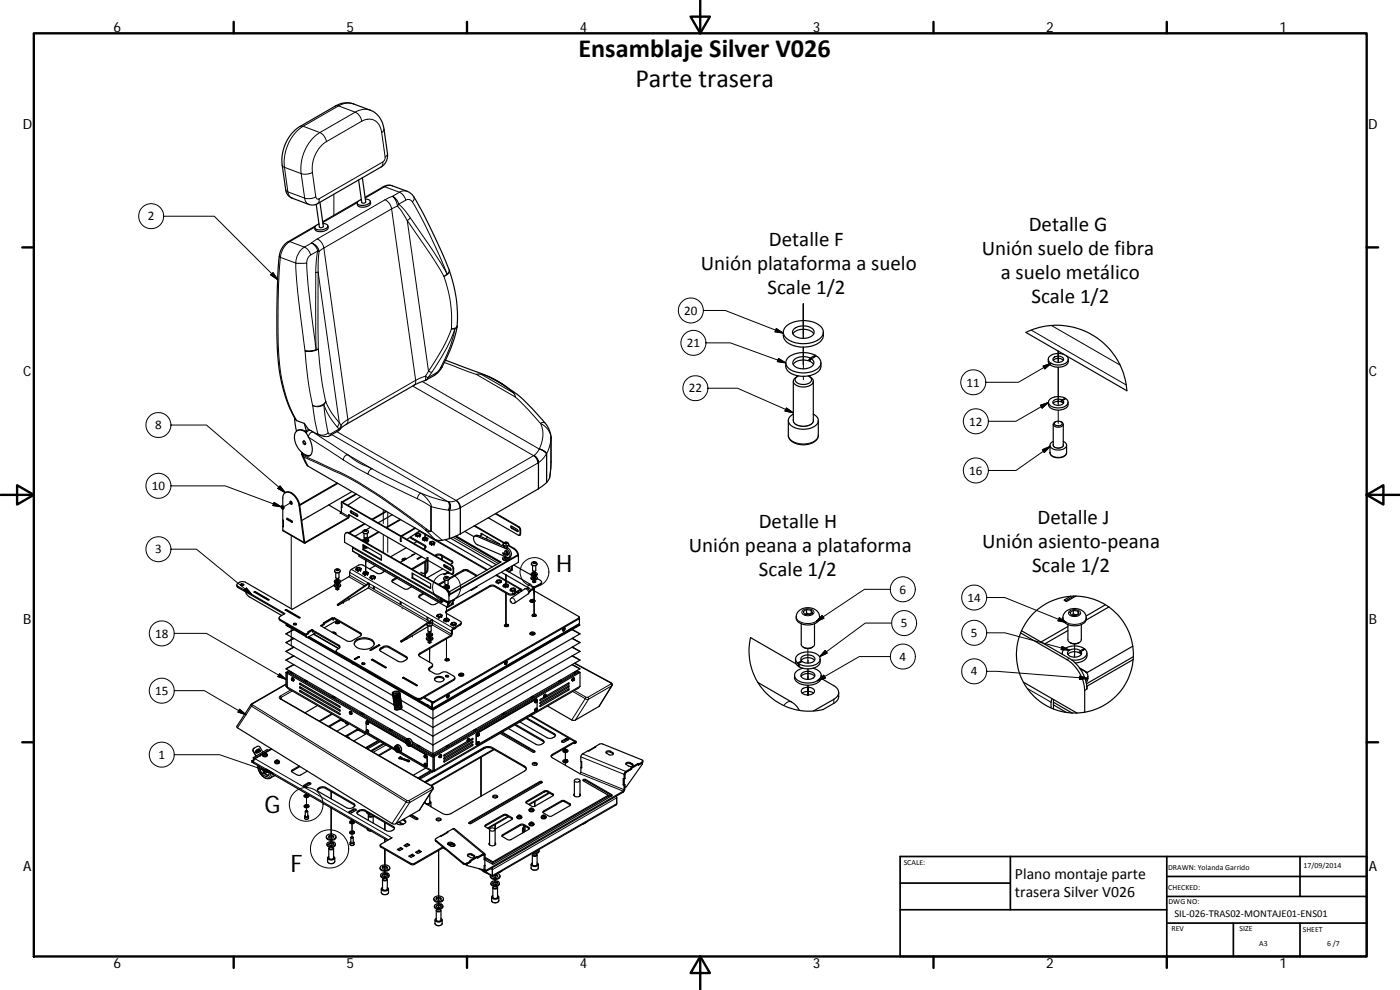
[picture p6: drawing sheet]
<svg xmlns="http://www.w3.org/2000/svg" width="420mm" height="297mm" viewBox="0 0 420 297" stroke-linecap="round" stroke-linejoin="round" font-family="sans-serif">
<defs><g id="words">
<g font-size="7.9">
<text x="173.6" y="17.3">Ensamblaje Silver V026</text>
<text x="190.7" y="26.2">Parte trasera</text>
</g>
<g font-size="7.2">
<text x="126.2" y="172.1">J</text>
<text x="166.9" y="171.5">H</text>
<text x="79.4" y="244">G</text>
<text x="87.2" y="261.6">F</text>
</g>
<g font-size="6.3">
<text x="308.7" y="69.3">Detalle G</text>
<text x="230.8" y="73.8">Detalle F</text>
<text x="294.6" y="76.5">Unión suelo de fibra</text>
<text x="210.3" y="80.9">Unión plataforma a suelo</text>
<text x="300.4" y="83.7">a suelo metálico</text>
<text x="230.3" y="88.2">Scale 1/2</text>
<text x="309.5" y="90.9">Scale 1/2</text>
<text x="227.7" y="158.5">Detalle H</text>
<text x="311.4" y="157.3">Detalle J</text>
<text x="206.7" y="165.7">Unión peana a plataforma</text>
<text x="294.7" y="164.5">Unión asiento‐peana</text>
<text x="227.8" y="172.9">Scale 1/2</text>
<text x="309.7" y="171.7">Scale 1/2</text>
</g>
<g font-size="4.7">
<text x="304.6" y="263.9">Plano montaje parte</text>
<text x="304.6" y="269.3">trasera Silver V026</text>
</g>
<g font-size="4.2">
<text x="34" y="9.6">6</text>
<text x="104" y="9.6">5</text>
<text x="174" y="9.6">4</text>
<text x="244" y="9.6">3</text>
<text x="314" y="9.6">2</text>
<text x="384" y="9.6">1</text>
<text x="6.8" y="38.7">D</text>
<text x="410.6" y="38.7">D</text>
<text x="7" y="112.9">C</text>
<text x="410.8" y="112.9">C</text>
<text x="7" y="187.1">B</text>
<text x="410.8" y="187.1">B</text>
<text x="7" y="261.3">A</text>
<text x="410.8" y="261.3">A</text>
<text x="34" y="290.4">6</text>
<text x="104" y="290.4">5</text>
<text x="174" y="290.4">4</text>
<text x="244" y="290.4">3</text>
<text x="314" y="290.4">2</text>
<text x="384" y="290.4">1</text>
</g>
<g font-size="3.9">
<text x="44.4" y="66.1">2</text>
<text x="205.3" y="94.4">20</text>
<text x="206.1" y="104.2">21</text>
<text x="206.7" y="117.8">22</text>
<text x="290.1" y="116">11</text>
<text x="46.5" y="128.8">8</text>
<text x="290.8" y="127.7">12</text>
<text x="290.8" y="142.4">16</text>
<text x="45.6" y="147">10</text>
<text x="46.5" y="166">3</text>
<text x="269.9" y="178.1">6</text>
<text x="290.3" y="180.5">14</text>
<text x="46.6" y="191.3">18</text>
<text x="270.3" y="188.2">5</text>
<text x="291.3" y="191.1">5</text>
<text x="270" y="198.2">4</text>
<text x="291.3" y="202.6">4</text>
<text x="46.6" y="208.5">15</text>
<text x="47.6" y="227.7">1</text>
</g>
<text font-size="3.1" x="352.5" y="275.2">SIL‐026‐TRAS02‐MONTAJE01‐ENS01</text>
<g font-size="2.4">
<text x="271.2" y="259.7">SCALE:</text>
<text x="350.6" y="260.9">DRAWN: Yolanda Garrido</text>
<text x="391.2" y="260.6">17/09/2014</text>
<text x="350.6" y="267">CHECKED:</text>
<text x="350.7" y="271.4">DWG NO:</text>
<text x="351.6" y="279.3">REV</text>
<text x="372" y="279.4">SIZE</text>
<text x="391" y="279.6">SHEET</text>
<text x="377.9" y="283.8">A3</text>
<text x="398.3" y="283.8">6 /7</text>
</g>
</g></defs>
<g fill="none" stroke="#000" stroke-width=".3">
<path d="M91 37.9h-.9M91 37.9a13.1 13.1 0 0 0-5.6 12.3l5.6 2h1.4l1.4-.5a9.9 9.9 0 0 1 4.1-9.2M100.7 31.8h.9l5 1.9a3.7 3.7 0 0 1 2 2.7M106.1 31.2a5.4 5.4 0 0 0-4.5 .6l-10.6 6.1M108.6 36.4l-10.7 6.1a3.7 3.7 0 0 0-1.9-2.7l-5-1.9M108.6 36.4a3.9 3.9 0 0 1 5.9 3.3M111.1 33.1a5.1 5.1 0 0 0-4.5 .6l-10.6 6.1a13.1 13.1 0 0 0-5.6 12.3l1 7.3M115.2 38.8l-.1 .5-.6 .4 1.1 7.4M84.7 49.6l.7 .6 1 7.4-.7-.7M91.4 59.4l-5-1.8 .4 1.1 .9 .8M91.4 59.4l.3 1.1 1 .8M93.8 51.7l1 7.4a4.5 4.5 0 0 1-3.4 .3"/>
<path d="M94.8 59.1l.2 .5h.8v.8l-.5 .7M100.2 58.3v6.3M114.4 50.1l.4-.5 .1-1-19.1 11M115.6 59.9a3.6 3.6 0 0 1 1.9 2.8M115.6 59.9l-20.4 11.8M116.3 46.1l-.2 .5-.5 .5-.2 1-.5 .5M117.7 55.8a3.2 3.2 0 0 0-2.4 .2h-.3M117.8 58.9a3.6 3.6 0 0 1 1.9 2.4l-.4 .5-.6-1.7zM119.9 57.7a3.6 3.6 0 0 1 1.9 2.3l-2.1 1.3 1.8 1.8 1.7 2.3-1 .8M119.9 57.7l-4.3 2.2M119.9 57.7l-4.4-1.7-5.9 3.4M122.2 57.4a2.77 2.77 0 0 0-2.3 .3"/>
<path d="M124.2 59.1l.1 .6-.5 .9M49.1 64.9a3.7 3.7 0 0 1-5.4 3.4 3.7 3.7 0 0 1-.5-6.4 3.7 3.7 0 0 1 5.9 2.5v.5h15.2l19.1 19M86.5 72.5h.5a6.4 6.4 0 0 0-2.9 4.7l-.3-.2M88.8 78.9h3.2l.6 8.2 2.3 17.8-1.7 .4h-1.6l2 .1 1.9-.7 1 9.3 1.3 6.4a3.3 3.3 0 0 1-4 1.3 127.1 127.1 0 0 1-2.5-18l-2-16.3zM91.4 74.1a6 6 0 0 0-2.6 4.8l-4.7-1.7a218.8 218.8 0 0 0-.2 32.4 40.9 40.9 0 0 0 5.1 16.6M91.4 74.1a3.6 3.6 0 0 1 1.8 2.4M93.5 72.9a3 3 0 0 1 2.3 2.5l-.4-.1a3.6 3.6 0 0 0-1.9-2.4zM94.5 68.1l-7.5 4.4 4.4 1.6M95.2 71.7l-3.8 2.4M95.4 75.3l-2.2 1.2a2.77 2.77 0 0 0-1.2 2.4M95.4 75.3l-.5 3.2-.1 3.3M107.2 60.8l-10.3 6"/>
<path d="M117.5 62.7l7.2 51.4 3-1.3v1.1l-.2 .3M117.5 62.7l-20.3 11.7a3.6 3.6 0 0 0-2-2.7M119.3 61.8l-1.8 .9M119.3 61.8l1.2 1.5 1.7 2.9M121.8 60a1.41 1.41 0 0 1 2 .6M122.2 66.2l6.4 45.2 1 .4 1-1.6a47.7 47.7 0 0 0 5.9-11.5h-1a65.9 65.9 0 0 1-7.8 14.1l.7 .5 1.2-1.5M122.2 66.2l7.1 10.3 3.9 6.4a2.02 2.02 0 0 0 1.7-1.7M123.2 65.4a158.2 158.2 0 0 1 11 16.8l-1 .7a38.7 38.7 0 0 1 2.3 15.8 1.61 1.61 0 0 0 1.7-.9M123.8 60.6l4.2 7.8 6.2 13.8 .5-.6 .1-.6M81.2 82.5l.7-.7 1.5 2.1zM94.8 81.8l.7-.2 .3-6.2 1.4-1 7.2 51.5M94.8 81.8l.1 23.1 .6-.2v-23.1l6.3 45.2a1.04 1.04 0 0 1 .6 .9 1.04 1.04 0 0 1-.6 1l-.6-.6"/>
<path d="M137.2 98.1a4.2 4.2 0 0 0-1.2 2.9l-1.2 3.7-2.6 5.7 .5-.3M211.1 93.2a3.8 3.8 0 0 1-5.6 3.2 3.8 3.8 0 0 1-.3-6.4 3.8 3.8 0 0 1 5.9 2.7v.5h6.5l17.5 6.8M233 98.6l2.1 1.4-2.5-.5zM241.1 91.1l-.1 10.4M309.5 99l28.5 16.5M315.6 97.7l20.6 11.8M123.9 115.8l36.2 20.9-23.2 13.4 .9 1.2 .3 1.1M124.3 115.6l.4-.5v-1l-20.3 11.8M126.7 114.5l35.1 20.2 1.1 .4 1.1 1M130.8 112l-.4 .6M131.5 111.7l-.3 .3M132.2 110.4l-1 1.3-2.8 1.6-.4 .7"/>
<path d="M133.3 108.8l9.6 3.5 11.8 6.8 3.9 3.9 3.6 4M144.3 112.2l9.8 5.7M146.6 113l4 2.2M150.7 115.2l1.2 .9M211.8 102.9a3.8 3.8 0 0 1-5.5 3.2 3.8 3.8 0 0 1-.3-6.4 3.8 3.8 0 0 1 5.8 2.7v.5h7.4l16.6 6M212.4 116.5a3.8 3.8 0 0 1-5.5 3.2 3.8 3.8 0 0 1-.3-6.4 3.8 3.8 0 0 1 5.8 2.7v.5h8.9l16.8 7.4M233.6 107.6l2.2 1.3-2.5-.4zM241 104.1l.1 6.6M241.1 112.9v1M313 109.8l2.5-.8-1.9 1.7zM315.5 109l-9.9 5.7h-9.8a3.8 3.8 0 0 0-5.5-3.2 3.8 3.8 0 0 0-.3 6.4 3.8 3.8 0 0 0 5.8-2.7v-.5M317.6 105.3v3.4"/>
<path d="M51.3 127.5a3.8 3.8 0 0 1-5.6 3.2 3.8 3.8 0 0 1-.2-6.4 3.8 3.8 0 0 1 5.8 2.7v.5h10.7l23.6 20.3M90.7 136.2l-.2-.4 .2 .8 .5 .6 1.2 2.7M90.7 135.9v.3M90.7 136.2l.3 .5M91 136.7l5.8 2.6a126 126 0 0 1 27.1 16.4l4.1 3.1M91 136.7l.2 .5 7.8 3.6a99.6 99.6 0 0 1 20.9 12.4l7.5 5.6 3.1 3M91.2 132.3a.75 .75 0 0 0 .5 1M92.6 128.9l.2 .1M92.6 128.9l-.7 .5a2.75 2.75 0 0 0-2.5-.3M92.8 129l2.7 1.3M93.1 129.1l-.6 .2-.6 .6M93.3 129.2l.7 .4"/>
<path d="M93.8 121.7a3.2 3.2 0 0 0 3.4-.3l1.3 8.5M93.8 121.7l.7 4.7 .9 3.8M94.8 130l.6 .2M95.4 130.2l.1 .1M95.5 130.3a5 5 0 0 0 3 .7M97.8 120.4l1.6 3.3 2.4 3.1-.6 1.3-2.1-2.8-1.3-2.2-.6-1.7zM98.5 129.9a.57 .57 0 0 0 1 .1M98.5 129.9a2.65 2.65 0 0 1-3.1 .3M99.6 130.4l34.8 20.1M101.1 129.5l35.8 20.6a2.7 2.7 0 0 1 1.3 2.2M101.4 129.3l.4-.6-2.3 1.3-.5 .7M103 138l-10.4-6.8a1.45 1.45 0 0 1 1.4-1.6l9.7 6.4a26.4 26.4 0 0 0 8 4.7 1.84 1.84 0 0 0-1.2 1.6l-7.5-4.3a1.49 1.49 0 0 1 1.4-1.5l8.9 5.1 12.9 6.4 3.7 1.3 4.5 1.2"/>
<path d="M104.4 125.9v.8l-.5 .6M104.4 125.9a3.1 3.1 0 0 0-2.2 2.7l-.2 .2M161.4 138.9l-23.2 13.4M162.2 127a5.4 5.4 0 0 1 3.2 4.2l-.1 9.2-.4 3.1M162.2 127a8.7 8.7 0 0 1-.3 7.7l1.3 .6 .9 .8a11.6 11.6 0 0 0 1.3-4.9M163.5 126.9l-.4-.2-.9 .3M164 136.2l-1.1 1.5-1.3 1.1a2.72 2.72 0 0 0-1.3-2.1 2.28 2.28 0 0 1 1.1 2.2M164 136.2l-1.4-1.2a.63 .63 0 0 0-.6-.2 .63 .63 0 0 0-.5 .5l-1.4 1.4a2.94 2.94 0 0 1 1.3 2.2M164 136.1v.1M165.4 131.2h.1M236 122.4l2.1 1.5-2.5-.6zM236.6 130.6a3.5 3.5 0 0 0 3.7 2.6 4.7 4.7 0 0 0 5.3-2.3v-.3"/>
<path d="M238.1 126.2a3.2 3.2 0 0 0 4 1.6 2.11 2.11 0 0 0 2-1.6M238.1 125.9a2.03 2.03 0 0 0 2.4 2 3.2 3.2 0 0 0 3.6-1.5v-.5M312.2 121.6l2.5-.8-2 1.6zM312.9 134.9l2.3-1-1.8 1.9zM314.7 120.8l-9.8 5.6h-8.3a3.8 3.8 0 0 0-5.5-3.2 3.8 3.8 0 0 0-.3 6.4 3.8 3.8 0 0 0 5.8-2.7v-.5M315.1 135.8a2.54 2.54 0 0 0 3.4 1.3 1.8 1.8 0 0 0 1.6-1.3M315.2 133.9l-10.3 7.3h-8.3a3.8 3.8 0 0 0-5.5-3.3 3.8 3.8 0 0 0-.3 6.4 3.8 3.8 0 0 0 5.8-2.7v-.4M316.1 133.4a1.54 1.54 0 0 0 2.5 .9l.5-.4v-.5M316.1 133.5a1.74 1.74 0 0 0 3 0M317.6 121.1v-10.9v11.4M317.6 123.1v3.9M51.3 145.8a3.8 3.8 0 0 1-5.6 3.2 3.8 3.8 0 0 1-.2-6.4 3.8 3.8 0 0 1 5.8 2.7v.5h16.3l16.8 6.3"/>
<path d="M82.3 150.7l2.1 1.4-2.5-.4zM84 145.8l1.6 2-2.2-1.2zM84.9 159l6.3 3.7M85 152.2h-.2M87.4 148h.1M87.4 151.2v-.7v.7v-.5l-2.3 1.4M87.4 156.2v.3M89.9 151.7l-.1 .1M102.3 154l2.2 1.3v.2M102.5 153.7l2.2 1.3 .1-.1M104.9 159.9l-.2 .1M105.6 153.8l-.2 .1"/>
<path d="M107.3 154.8l-.2 .1M108.9 159.6a.96 .96 0 0 0 1.7 0M109.3 159.1a.42 .42 0 0 1 .5-.1 .42 .42 0 0 1 .3 .4 .44 .44 0 0 1-.5 .1 .44 .44 0 0 1-.3-.4zM110.5 142.3l14.7 7.3M115 152.9v4.2M116.4 153.7v4.2M116.4 158.2v.3M125.8 159.4l20.3 11.7M125.9 148.2a1 1 0 0 1 1.4 .6l1.6 1.7 .5 1.5-4.2-2.4zM128 158.8l-.3 .2 1.2 .5 .5-.2 3.3 2.8M128 158.8a1 1 0 0 0 1.3 .5M129.3 152v7.3"/>
<path d="M134.4 150.5a2.29 2.29 0 0 1 .2 2.6h.2a2.26 2.26 0 0 0-.2-2.6 2.22 2.22 0 0 1 .3 2.6l1.3-.1 1.9-.6M134.4 150.5h1.6a1.09 1.09 0 0 1 1.8 .8l.3 1.1M134.6 153.1l-5.2-1.1v7.3h-.1M138.2 152.3l-.1 7.9M138.2 152.3v7.9M153.7 158.4l-.2 .1M155.4 159.4l-.2 .1M155.7 158l-.1 .1M156.2 158.9l-.1 .1M161.6 146.6v-7.8v7.9M164.1 144.7v-8.6l-.1 8.7M51.3 164.8a3.8 3.8 0 0 1-5.6 3.2 3.8 3.8 0 0 1-.2-6.4 3.8 3.8 0 0 1 5.8 2.7v.5h7.7l16.6 13.6"/>
<path d="M71.4 176v.3M73.9 176.4l1.7 2-2.3-1.2zM87.4 160.7v21.9M91.4 162.6l.2 .3M100.4 171.3a.94 .94 0 0 0 1.7 0M100.9 170.9a.37 .37 0 0 1 .5-.2 .37 .37 0 0 1 .2 .5 .38 .38 0 0 1-.5 .1 .38 .38 0 0 1-.2-.4zM101.3 176.3v.7zM101.3 173.6v1.1M101.3 175.1v.7M104.7 173l4.7 2.8M104.9 171.7l5.7 3.3M104.9 172.6l5 2.8"/>
<path d="M105.4 170.8l30.6 17.7v.3M105.8 164.4l26.5 15.3M105.8 165.3l26.5 15.3M109.7 168.1v4.1M109.7 161.5v.9M109.7 163.9v.2M110.5 176.4l17.9 10.3M110.8 175.1l18.8 10.8M110.8 176l18.1 10.4M115 160.4v5.4M115 171.1v.6M116.4 161.2v4.5"/>
<path d="M117.9 173.9v.3M123.4 161.2v.3M126 178.6v.3M127.6 168.7v4.3M127.6 160.1v1.8M127.6 163.6v.8M130.9 166.4v.3M132.3 166.4v.3M132.7 166.9v1M133.2 173.6a.96 .96 0 0 0 1.6 0M133.6 173.1a.37 .37 0 0 1 .5-.2 .37 .37 0 0 1 .1 .6l-.5-.1zM133.6 170l-.2 .1"/>
<path d="M133.6 176.5l-.1 .1M134 175.5v.9M134.9 178.7l-.2 .1M134.9 161.6v-8.5l-.1 8.5M135.3 171l-.2 .1M135.6 168.3v.3M135.6 169.6l-.1 .1M136 161.2l13.6 7.9M136.1 170.5l-.1 .1M136.1 171.8l-.1 .1M136.6 161l13.5 7.8M139 171v.3"/>
<path d="M140.4 171v.3M143.5 160.7l-.5 .2M147.1 175.7v.3M148.4 175.7v.3M148.8 172.6l7.3 4.2v.4h.5M150.9 166.1v-.2l.9 .4 .4-.2M151 163.3a.94 .94 0 0 0 1.7 0M151.4 164.2l.1 .2 .6-.1M151.4 162.9a.41 .41 0 0 1 .5-.2 .41 .41 0 0 1 .3 .4 .44 .44 0 0 1-.5 .1 .44 .44 0 0 1-.3-.3zM151.8 177.9v10.1M151.8 172.5v3.4M151.8 167.1v.7"/>
<path d="M152.3 164.4l-.4 .2M152.4 166.3l-.6 .1v.2M152.5 170.6v.2M152.6 178.1v.3M153.5 179.4a1.1 1.1 0 0 1 1 1.5M153.9 178.1v.3M154.3 164.5l-.1 .2M155.4 177.6l.4 .2M155.6 166.8l-.2 .1M156.2 160.2l-.1 .1M157.5 176.7a1.1 1.1 0 0 1 1 1.5M158.5 176.4a.69 .69 0 0 1 .7 1"/>
<path d="M159.1 175.3a.7 .7 0 0 0-.6 1M159.5 169.2a.96 .96 0 0 0 1.7 0M160 168.7a.37 .37 0 0 1 .4-.1 .37 .37 0 0 1 .2 .4 .38 .38 0 0 1-.4 .1 .38 .38 0 0 1-.2-.4zM160.3 176.5v8.5M160.3 174.1v.7zM160.3 171.5v1M160.3 172.9v.8M160.3 174.8v-.4v.4M160.3 176.5v1.9v-1.9M160.3 174.8v-.5v.5M160.3 176.5v.7v-.7M162.2 175.1v.3"/>
<path d="M267.2 176.8h-7.8l-14.5 9.7M296.1 179.3a3.8 3.8 0 0 1-5.5 3.2 3.8 3.8 0 0 1-.3-6.4 3.8 3.8 0 0 1 5.8 2.7v.5h5.5l18.4 7.5M52.3 190a3.7 3.7 0 0 1-5.4 3.5 3.7 3.7 0 0 1-.6-6.4 3.7 3.7 0 0 1 5.9 2.5l.1 .4h9.6l23.9 13.8M84.1 185.9v.3M86 187.3l.1 .1M86.1 187.4h.1M86.5 187.5l-.2 .4M87 188v.2M87.4 188.1v5.8M91.7 190.8l.2 .1M92.8 191l8.1 4.7M101.3 186.2v.9z"/>
<path d="M101.3 186.2v.9M101.3 195.8v.4M101.7 193.6v.3M105.7 198.8l.2 .2M107 199.4l1.3 .8M108.1 189.9v.3M114.3 194.4v.3M115.1 194v.3M116.7 194v.3M120.7 182.5v.2M121.9 197v.3M126 196v.3"/>
<path d="M128.1 187.3a.96 .96 0 0 0 1.7 0M128.5 186.9a.39 .39 0 0 1 .5-.2 .39 .39 0 0 1 .2 .4l-.4 .1zM128.9 194.6v4.1M128.9 192.2v.7zM128.9 189.6v1M128.9 191.1v.7M128.9 192.9v-.5v.5M128.9 194.6v.7v-.7M128.9 192.9v-.3v.3M128.9 194.6v1.9v-1.9M129.5 200v.3M129.7 187.5l5.5 3.2v.2"/>
<path d="M129.8 186.1l5.7 3.3 .3-.2M129.8 187l5.7 3.2 .3-.1M132.5 180.5h.1M134 191.7v6.6M134 182.1v4.1M134 183.3v.2M134.7 180.8v.2M138.2 187.2v.3M153.4 180.5h.1M157.3 196.8l-.2 .2M163.5 193.2l.2 .1M172.4 199l10.9 5.9"/>
<path d="M173.7 185.4v.3M173.9 187.1l-44.1 25.4h-.4v.2M239 185.1a3.1 3.1 0 0 0 3.5 2 3.2 3.2 0 0 0 3.5-2M240.9 183.2a2.27 2.27 0 0 1 3.4 .5 2.15 2.15 0 0 1-3.7 0zM242.5 194.6v4.3M242.5 198.1v.8M244.9 186.5l1.8-1.8 .6 .8zM247.7 195.2l.6 .8-2.3 1zM267.2 197h-9.3l-12.6 7.3M267.6 186.9h-7.9l-13.7 10.1M296.1 189.9a3.8 3.8 0 0 1-5.5 3.2 3.8 3.8 0 0 1-.3-6.4 3.8 3.8 0 0 1 5.8 2.7v.5h5.5l19.4 5.2M317.9 185.3l2.1 1.5-2.5-.5z"/>
<path d="M318.7 194l2.3 1.1-2.5-.2zM319 185.3a3.1 3.1 0 0 0 3.5 2 3.1 3.1 0 0 0 3.5-2M320.8 183.5a2.27 2.27 0 0 1 3.5 .4 2.09 2.09 0 0 1-3.6 0zM320.9 197.5l-.7 .4M322.5 193.2v4M52.3 207.2a3.7 3.7 0 0 1-5.4 3.5 3.7 3.7 0 0 1-.6-6.4 3.7 3.7 0 0 1 5.9 2.5l.1 .4h9l12.5 7.3M71.9 212.8l1.9 1.7-2.4-.8zM75.4 211.3l.1 .6-4.2 6.5M75.6 211.2h.1M75.8 211.5l-.3 .4 46.4 28.7-4.2 6.5M75.8 211.5l46.4 28.7M83.9 202.1l1.9 1.7-2.4-.8z"/>
<path d="M84 208.9l.1-.1 .3 .3-.1 .6a.43 .43 0 0 1-.5-.3 .43 .43 0 0 1 .2-.5zM84.1 209.7l45.5 26.2M84.4 209.3l-.2 .3M85.8 205.4l-10.1 5.8 .1 .3M86.1 206.1h.1M86.2 206.1l32.3 18.6M87.2 207l-3.1 1.8M87.3 202l34.6 19.9M87.5 201.6l-.4 .3M87.6 203.5a.49 .49 0 0 1 .5 .3 .49 .49 0 0 1-.1 .5M87.7 207.3l-3.3 2M90.4 207.3l-.3 .2"/>
<path d="M90.4 206.3l-.3 .2M90.4 205.2l-.3 .2M99.8 214.3l-3.8 2.2M101.8 216v.3M102.1 214.3l-.2 .1M102.1 213.2l-.2 .1M102.1 212.2h-.2M102.9 216v.3M104.4 217.3v.2M104.4 216.9v.3M104.9 213.8l.3 .4zM105 213.5h.1a.52 .52 0 0 1 .3 .8"/>
<path d="M106.9 219v.2M108 219v.2M109.5 219.9v.2M109.7 201v.1M109.9 219.4l.3 .1v.3zM110 216.5a.51 .51 0 0 1 .5 .3 .51 .51 0 0 1 0 .5M110 219.1l.1-.1a.56 .56 0 0 1 .4 .9M110.3 216.3h-.1M117.8 208h.1M120 207.9a1.5 1.5 0 0 1-2.2 .6M120.1 208.4a1.51 1.51 0 0 1-2.2 .6M120.2 209a1.55 1.55 0 0 1-2.2 .5"/>
<path d="M120.3 209.5a1.53 1.53 0 0 1-2.3 .6M120.4 210a1.51 1.51 0 0 1-2.3 .6M120.4 210.5a1.48 1.48 0 0 1-2.2 .6M120.5 211.1a1.51 1.51 0 0 1-2.2 .5M120.6 211.6a1.47 1.47 0 0 1-2.2 .6M120.6 212.1a1.56 1.56 0 0 1-2.2 .6M120.7 207.3v.1M124.8 209.4v.3M125.5 209.9l2.7 1.5M126.5 209.4v.3M128.7 212.2v.1M128.9 200.3v.9"/>
<path d="M129.6 211.5h.2M129.6 210.5v.3M130.3 210.5v.3M135.5 209.4h.1M135.8 209.2v.1M136.1 203.8v.3M138.6 207.6v.1M143.2 219.9l.1 .1M159.1 214.8l13.4 7.7 .2 .4M160.8 209.8h.1M161.1 210l-.4 .2-.1 .6M161.1 212.6a.54 .54 0 0 0-.5 .8"/>
<path d="M162 211.9l.2 .1M162 211l.2 .1M162 210.1l.2 .1M163.8 208.4a.52 .52 0 0 0-.5 .8M170.3 206.8l.4 .3M170.3 206l.4 .2M170.3 205.1l.4 .2M172.3 203.5a.49 .49 0 0 0-.5 .2 .49 .49 0 0 0 0 .6M172.3 201.7l.2 .2M172.4 207.2l3.5 2h.5M172.5 201.9h.3M172.6 201.9l-42.5 24.7"/>
<path d="M174.1 205.9l-43.8 25.3M175.9 209.2l-4.3 6.8M176.4 209.2l.3 .6-4 6.2M183.3 204.9v.3M183.3 205.2l.2 .6-3.8 6.2M183.3 205.2l-6.9 4M183.5 204.9h-.2M183.7 205.7l-7.2 4.1-.7-.1-3.9-2.2M237.5 210.6a1.98 1.98 0 0 0-2.3 1.1M242.5 205.6v2.9zM242.5 200.7v3.2M242.5 205.6v2.9"/>
<path d="M245.3 204.3l1.9-1.7 .5 .9zM250.2 209.8v1.2M296.1 201.4a3.8 3.8 0 0 1-5.5 3.3 3.8 3.8 0 0 1-.3-6.5 3.8 3.8 0 0 1 5.8 2.8v.4h3.1l27.3 2.1M308.3 206.6l7.1 4.1M324.1 202.8l2.4 .7-2.5 .4zM326.2 206.7l-.7 .4M52.3 226.4a3.7 3.7 0 0 1-5.4 3.5 3.7 3.7 0 0 1-.6-6.4 3.7 3.7 0 0 1 5.9 2.5l.1 .4h13.6l16 5.5M76.1 228.6l40.5 23.4M76.1 225.4l-.1 .1M77.5 229.8a3.5 3.5 0 0 0 2.9 3.6l.7-.6 .1-.9M78.3 230.3l.2 .4M78.8 226.4l-2.2 1.3 40.9 23.6"/>
<path d="M78.9 226.4l.5 .4 .7-.4M79.2 232l.7 .5 .7 .2M79.5 232.1l1.2 .4M79.7 230.7l2.2 1.2-2.5-.3zM80.5 231.5v.1M80.6 231.6h.1M81.6 224.8l-2 1.2M81.7 232.2l-.2 .8-.4 .5M82.4 232.6l-.2 .3M82.5 228.5a.73 .73 0 0 0 1.3 0M82.9 228.2l.5-.1 .1 .3a.31 .31 0 0 1-.4 .1 .31 .31 0 0 1-.2-.3zM87.7 231.1v.3"/>
<path d="M91.2 235.6v.3M92 235.8v.2M92 238.1v.9M92.5 234.9v.3M95.6 236.5v.3M96 236.2v.3M97.7 236.2v.3M99.4 237.5v2.2M104.4 220.7v.6M115.8 223.5l-3.8 2.2M117.4 224.4l-3.8 2.2M118.5 224a1.13 1.13 0 0 1 1.3 .4 1.13 1.13 0 0 1-.1 1.3 1.36 1.36 0 0 1-1.2-1.7z"/>
<path d="M118.7 223.8a1.29 1.29 0 0 1 1.1 1.9M118.9 224.2a.76 .76 0 0 1 .7 1.2M118.9 224.2a.64 .64 0 0 1 .7 .4 .64 .64 0 0 1-.3 .8 .83 .83 0 0 1-.4-1.2zM119 224.5a.36 .36 0 0 1 .4 .2 .36 .36 0 0 1-.1 .4zM119.1 224.5v.4l.3 .2M119.1 223.5a1.31 1.31 0 0 1 1.2 2M119.8 227.5l2.6 .9M119.8 227.6l.7 .1 1.9 .8 .5-.1M119.8 227.4l2.6 .8v.2M120 225.6l9.9 5.8M120.1 227l.5 .5 2.1 .6M122 221.9a1.23 1.23 0 0 1 1.1 .7 1.23 1.23 0 0 1-.1 1.3 1.32 1.32 0 0 1-1-2z"/>
<path d="M122 221.9a1.31 1.31 0 0 1 1.1 2M122.1 222.3a.69 .69 0 0 1 .7 .4 .69 .69 0 0 1-.1 .8 .85 .85 0 0 1-.6-1.2zM122.2 222.3a.76 .76 0 0 1 .6 1.2M122.3 222.5a.35 .35 0 0 1 .4 .3 .35 .35 0 0 1-.2 .4l-.3-.4zM122.3 222.6v.4l.4 .2M122.4 228.5h.1M122.4 228.4v.1M122.4 221.6a1.29 1.29 0 0 1 1.2 2M122.7 228.1l.1 .1-.4 .1M122.7 228.2v.1M122.9 228.3l-.5 .1M123.8 223l6 3.6"/>
<path d="M127.4 226.6a.5 .5 0 0 1 .5 .2 .5 .5 0 0 1 0 .6M127.4 229.1a.5 .5 0 0 1 .5 .3 .5 .5 0 0 1 0 .5M127.9 226.4l-.1 .1M128.2 229.7v.1M129.6 235.9h.2M129.6 235.9v.4M129.6 236.3l.2 .5 .2-.1M129.6 236.3l-6.9 3.9M130.1 231.2l.2 .1M132.3 226.8l.1 .2-.2 .2zM132.4 226.5l-.4 .2-.1 .6M133.2 226.7l.1 .1"/>
<path d="M133.2 227.6l.1 .1M133.2 228.5l.1 .1M140.9 221.6a.5 .5 0 0 0-.5 .3 .5 .5 0 0 0 0 .5M141.5 221.8l.3 .1M141.5 222.6l.3 .2M141.5 223.5l.3 .2M142.9 220.5h.1M142.9 223.2l.1 .1M143.7 220a.52 .52 0 0 0-.4 .9M143.7 222.6a.49 .49 0 0 0-.5 .3 .49 .49 0 0 0 .1 .5M144.3 227.2l.1 11.7M145.2 224.3v.3"/>
<path d="M145.8 224.4l-18 10.4M147.8 224.3v.3M148.1 224.8l-18.8 10.8M148.6 239.1v.3M157.4 229.9v.3M160.4 225.3v.3M160.5 229.4v.2M162 234.5v.3M162.9 222.1v.3M163.4 237.3v.3M164.4 237.3v.3M164.7 237.8l-6.1 3.5"/>
<path d="M165.7 226.4v.3M165.9 238.2v.3M166.3 220.1v.3M168.7 222.3v.3M169.7 228.4v-2.6v2.7M169.7 222.3v.2M169.7 228.9v.7M169.7 224.4v1M169.9 221.5v.3M172.4 238.6l.2 .4M172.9 222.6l-.3 .2M174.1 238.6l-.3 .4"/>
<path d="M174.1 232.2l12.9 5.2M174.3 231.7l13 5.2M174.3 227.1l13 5.2 .2-.1M174.8 226.2l13 5.3M175.7 233.9v.3M182.4 238.7v.3M183.2 225.4v.3M183.5 238.4v.3M183.9 225.8v.3M185.1 239.4l-37.3 21.5-.5-.3M189.1 228.8v.3M189.8 229.2v.3"/>
<path d="M192.7 228.6v.3M91.4 245.4a.67 .67 0 0 0 1.2 0M91.6 244.9a.4 .4 0 0 0 .4 .2 .4 .4 0 0 0 .4-.2l-.4 .3zM92 241.9v-2.6v2.8M92 242.4v1M98.3 258.5a1.23 1.23 0 0 0 2.2 0M98.7 257.4a.8 .8 0 0 0 .7 .4 .8 .8 0 0 0 .7-.4M98.7 257.3a.77 .77 0 0 0 .7 .5 .77 .77 0 0 0 .7-.5M99.4 242.4v9.1M99.4 252.1v1.3M99.4 252.1v1.6M99.4 254.2v.3"/>
<path d="M104.8 243.5v.3M105.1 253.3a.69 .69 0 0 0 1.2 0M105.3 252.8a.38 .38 0 0 0 .4 .2 .38 .38 0 0 0 .3-.2l-.3 .2zM105.7 249.8v-2.6v2.8M105.7 243.7v.1M105.7 250.3v.9M105.7 246v.8M106.1 242.8v.3M106.2 241.1v.3M107.5 243.4v.2M107.9 243.1v.3M109.6 243.1v.3"/>
<path d="M110.2 248.7l.2 .4 .9 .2M111.3 244.4v.3M114.3 253.9v.3M115.5 246.8v2.2M115.5 251.7v.9M115.5 254.8v6M118.1 248v.3M119.8 246.6l1.2 .7M121.4 246v.3M122.2 240.2h.5M122.2 240.2l-.2 .2a.61 .61 0 0 0 .9 .4l-4.1 6.4M122.7 240.2l.2 .6 6.9-4-4 6.3"/>
<path d="M123.3 259.1v.3M124.3 259.1v.3M125.3 245.5v.3M127.5 240.7a.79 .79 0 0 0 .7 .5 .79 .79 0 0 0 .8-.5M127.5 240.7a.83 .83 0 0 0 1.5 0M129.3 241.8v.2M130.8 252.1v.3M131.6 255.2v14.9M131.6 246v.3M134.8 253.4l.9 .6M135.7 252.8v.3M136 248.7l9 7.4"/>
<path d="M136 253.5v.1M136.2 253.7l.2 .1M136.3 253.2v.3M139 258.9v.3M140.1 259v.3M140.8 246.7v.3M141.6 256.2v.4M142.3 256.6v.3M145.1 256.4l.2 .2 .3-.2M145.7 247.5v.3M146.9 253.3l.3 .4M147.8 258.5v.3"/>
<path d="M148.1 258.5v.3M148.6 253.3l-.2 .4M148.6 247.4v1.4M150.8 250.5v.2M151.1 244.4v.3M152.1 244.4v.3M152.4 244.9l-6.1 3.6M153.6 245.3v.3M155.2 245a.7 .7 0 0 0 .6 .4 .7 .7 0 0 0 .7-.4M156.2 247.4v.3M157.2 247.4v.3M157.4 247.8h-.1"/>
<path d="M157.6 248.7l-.2 .9M157.6 248.3l-.5 .7v.8M157.6 248.1a1.42 1.42 0 0 0-.6 1.8M158 240.4v.3M158.7 248.2v.4M158.9 243a.74 .74 0 0 0 1.2 0M158.9 247.2l.5 .3 .5-.1 .2-.2M159.8 259.4a.82 .82 0 0 0 1.4 0M159.8 259.3a.77 .77 0 0 0 .7 .5 .77 .77 0 0 0 .7-.5M160.5 240.5v1.4M160.5 255.6h.1M160.5 256.2v.2"/>
<path d="M162.5 245a.71 .71 0 0 0 1.3 0M162.9 244.7a.29 .29 0 0 1 .4-.1 .29 .29 0 0 1 .1 .3l-.4 .1zM163.1 243.4v.2M168.5 240.3v.3M169.5 240.3v.3M171 241.1v.3M185.1 241.1l-37.3 21.6-2.1-1.2M114.4 267.8a1.26 1.26 0 0 0 2.2 0M114.8 266.7a.84 .84 0 0 0 1.4 0M114.8 266.6a.76 .76 0 0 0 .7 .6 .76 .76 0 0 0 .7-.6M115.5 261.4v1.6M115.5 263.5v.3"/>
<path d="M130.5 277.1a1.23 1.23 0 0 0 2.2 0M130.9 276a.82 .82 0 0 0 1.4 0M130.9 275.9a.76 .76 0 0 0 .7 .5 .76 .76 0 0 0 .7-.5M131.6 270.7v1.3M131.6 270.7v1.6M131.6 272.8v.3M144.5 260.8l.4 .2M145 260.9l.3 .3M145.6 261l.2 .2M147.5 270.2a1.23 1.23 0 0 0 2.2 0M147.9 269.1a.77 .77 0 0 0 .7 .5 .77 .77 0 0 0 .7-.5 .76 .76 0 0 1-.7 .5 .76 .76 0 0 1-.7-.5zM148.6 262.4v.8"/>
<path d="M148.6 263.9v1.6M148.6 266v.2M159.4 260.4a1.26 1.26 0 0 0 2.2 0"/>
<circle cx="134" cy="176.2" r="4.2"/>
<circle cx="160.4" cy="171.6" r="4.3"/>
<circle cx="270.9" cy="176.8" r="3.8"/>
<circle cx="271" cy="197" r="3.8"/>
<circle cx="271.3" cy="186.9" r="3.8"/>
<circle cx="87.7" cy="204" r=".19"/>
<circle cx="110.1" cy="217" r=".2"/>
<circle cx="161.1" cy="213.1" r=".2"/>
<circle cx="161.1" cy="210.5" r=".21"/>
<circle cx="163.8" cy="208.9" r=".2"/>
<circle cx="172.2" cy="204" r=".2"/>
<circle cx="79.5" cy="226.1" r=".26"/>
<circle cx="127.5" cy="227.1" r=".2"/>
<circle cx="127.5" cy="229.6" r=".2"/>
<circle cx="140.9" cy="222.1" r=".21"/>
<circle cx="143.7" cy="223.1" r=".2"/>
<circle cx="143.7" cy="220.6" r=".2"/>
<circle cx="91.9" cy="241.4" r="5.1"/>
<circle cx="98.9" cy="254.7" r="5.7"/>
<circle cx="155.8" cy="244.9" r=".28"/>
<circle cx="159.5" cy="247" r=".27"/>
<circle cx="159.5" cy="242.7" r=".27"/>
</g>
<g fill="none" stroke="#000" stroke-width=".36">
<path d="M88.4 39.1l1.3-1 11-6.3a6.4 6.4 0 0 1 5.4-.6l5 1.9a6.9 6.9 0 0 1 4.1 5.7l1.1 7.3a4.1 4.1 0 0 1-1.9 4l-19.1 11a3 3 0 0 1-2.6 .2l-5.8-2.3a3.2 3.2 0 0 1-1.2-2.1l-1-7.3a12.6 12.6 0 0 1 3.7-10.5zM108.4 59.8l-.2 .2M108.7 53.3l1.1 7.3a.78 .78 0 0 1-1.2 .2l-1-6.8M109.6 59.2l5.4-3.2a2.89 2.89 0 0 1 2.7-.2l5.1 1.9a8.1 8.1 0 0 1 2.9 4 114.9 114.9 0 0 1 10.3 23.4 28.9 28.9 0 0 1-.6 19.2l-.3 .8a20.6 20.6 0 0 1-3.6 6.6M109.6 59.7a1.11 1.11 0 0 1 1.5 1 2.94 2.94 0 0 1-3.9 .4 1.3 1.3 0 0 1 1.3-1.2M94.8 67.7l-8.3 4.8a6.6 6.6 0 0 0-2.9 6.1 211.2 211.2 0 0 0 .1 32 36.4 36.4 0 0 0 5.3 15.6l2.3 .8M95.7 67.2l-.3 .1M96 60.7l1 7.2-.5 .4-.6-.2-1-6.8M96.9 67.1a.94 .94 0 0 1 1.1 .1 .94 .94 0 0 1 .3 1l-.6 .4a2.68 2.68 0 0 1-3.2-.2 1.27 1.27 0 0 1 1.2-1.2M98.4 67.8a1.53 1.53 0 0 1-1.8 1.7 1.52 1.52 0 0 1-2.1-1.2M107.5 60.4l-10.7 6.1M111.1 60.4a1.48 1.48 0 0 1-1.7 1.7 1.51 1.51 0 0 1-2.2-1.1"/>
<path d="M235.1 99.7a3.7 3.7 0 0 0 3.2 4 8.3 8.3 0 0 0 8.3-1.7l.5-1v-1.3M235.9 97.9a8.4 8.4 0 0 1 10.7 .4 2.65 2.65 0 0 1-1.7 4 8.7 8.7 0 0 1-9.2-1.1 2.22 2.22 0 0 1 .2-3.3zM238.3 98.7a4.5 4.5 0 0 1 5.9 .4 1.67 1.67 0 0 1-1.5 2.2 4 4 0 0 1-4.8-1.3v-.5zM307.9 99.7a21.1 21.1 0 0 1 30.3 17.5zM131.2 112l-3.5 2.1-3.1 1.3-20.7 11.9-2.3 1.9-3.1 1.8M133.7 108.1l6.4 2.4a45 45 0 0 1 24.6 18.2l.7 2.3-.1 8.7-.3 3.7-.3 .4a8 8 0 0 1-3.1 2.9l-23.4 13.5a13.3 13.3 0 0 1-7 1.9l-38.9-22.3-1.5-2.7-.3-1.4M142.9 112.3a7 7 0 0 1 5.3 1.5l2 1.1 2.8 2a3.3 3.3 0 0 1 1.7 2.2M235.8 108.8a3.4 3.4 0 0 0 3.2 3.8 6.8 6.8 0 0 0 7.1-1.8l.2-.6 .1-1.4M238 100.2a4.2 4.2 0 0 1 6.2 0M238.1 114.4v11.8M239.4 112.9a1.46 1.46 0 0 0-1.3 1.6 1.46 1.46 0 0 0 1.4 1.3 3.7 3.7 0 0 0 4.5-1.1 1.56 1.56 0 0 0-1.2-1.8M239.6 112.8a1.22 1.22 0 0 0-1 1.4 1.22 1.22 0 0 0 1.4 1 2.78 2.78 0 0 0 3.6-1.3l-.3-.6-.8-.5"/>
<path d="M242.5 108.2a4.1 4.1 0 0 0-4.4 1.1M243.2 107.4l-.7 .8M243.2 107.4a3.9 3.9 0 0 0-5.3 1.2 2.52 2.52 0 0 0 3.1 2.1 2.6 2.6 0 0 0 3.2-2.1l-.7-1M243.5 107.7l-1 .5M243.5 107.6l-.5 .8 1.1 .9M244.1 114.4v11.8M244.7 106.6l-1.5 .8M244.7 106.6l-.6 .7M244.7 106.6a7.4 7.4 0 0 0-8.5 1.1 2.36 2.36 0 0 0 1.6 3.5 7.3 7.3 0 0 0 8.3-1.4 2.17 2.17 0 0 0-1.1-3l-1.5 .8M314.6 107.8a2.3 2.3 0 0 0 2.8 2.4 2.77 2.77 0 0 0 3.2-1.7v-.7M316.1 108.1a2.13 2.13 0 0 1 3 0M316.2 107.4a1.98 1.98 0 0 1 3 .4 1.8 1.8 0 0 1-3.2-.1z"/>
<path d="M318.7 120a1.94 1.94 0 0 0-2.7 .7 1.83 1.83 0 0 0 3.2-.1l-.3-.5M318.7 120l-.4 .5M319.4 106.4a3.8 3.8 0 0 0-4.8 1.2 2.34 2.34 0 0 0 3 1.9 2.49 2.49 0 0 0 3-1.9l-.6-.9M319.6 119.5l-.9 .5M319.6 119.5l-.2 .4M319.6 119.5a3.9 3.9 0 0 0-4.9 .9 1.84 1.84 0 0 0 2 1.9 3.1 3.1 0 0 0 3.8-1.6l-.2-.7-.4-.4-1 .5M88.4 125.3l.6 4.1M89.4 129.1l-.2 .1M90.6 135.8l.1 .1M90.7 135.9l-.2-.2a2.82 2.82 0 0 0 2.7 .9M91 132.4a.58 .58 0 0 1 .6 .3 .58 .58 0 0 1-.2 .7 .78 .78 0 0 1-.4-1zM91.3 127l.6 2.4"/>
<path d="M91.3 127l1.3 1.9M91.6 129.3l.2 .5M91.8 129.8a1.91 1.91 0 0 0-1.9-.8 1.91 1.91 0 0 0-1.5 1.4 6.1 6.1 0 0 0 2.1 5.3M91.8 129.8a8.2 8.2 0 0 1 1.7 6.2 1.4 1.4 0 0 1-1.2 .9 1.4 1.4 0 0 1-1.3-.8l-.3-.2M236.6 126.2v4.4a3.8 3.8 0 0 0 4.1 2.9 4.5 4.5 0 0 0 4.9-2.6v-4.7M238.1 124.2a2.02 2.02 0 0 0-1.5 2.1 2.02 2.02 0 0 0 1.6 1.9 6.2 6.2 0 0 0 7.2-1.2 1.98 1.98 0 0 0-1.3-2.8M314.7 120.7a2.01 2.01 0 0 0 2.1 2.3 3.2 3.2 0 0 0 3.7-1.4v-.9M315.1 133.6v2.2a2.61 2.61 0 0 0 3.6 1.4l.8-.4 .5-.7 .1-2.5M316.1 132.4a1.23 1.23 0 0 0-1 1.4 1.23 1.23 0 0 0 1.4 1.1 2.8 2.8 0 0 0 3.6-1.3l-.3-.7-.7-.5M316.1 127.3v6.2M316.6 126.7a1.29 1.29 0 0 1 2.2 .5 1.32 1.32 0 0 1-2.4-.3zM316.8 126.6a.79 .79 0 0 0-.7 .9 .79 .79 0 0 0 .9 .6 1.46 1.46 0 0 0 2.1-1l-.7-.5"/>
<path d="M318.3 120.5a2.11 2.11 0 0 0-2.2 .5M318.9 120.2l-.6 .3M318.9 120.1l-.3 .5 .5 .4M319.1 127.3v6.2M84.5 151.9a.44 .44 0 0 1 .5 .2 .44 .44 0 0 1-.2 .6l-.3-.3zM84.5 151.8a.51 .51 0 0 1 .6 .3 .51 .51 0 0 1-.1 .6M84.7 151.9v.5l.3 .1M84.8 151.9a.29 .29 0 0 0-.2 .5 .29 .29 0 0 0 .5 0M84.8 151.8h.1M84.9 151.8v-2.4a1.64 1.64 0 0 1 1.1-1.7 1.64 1.64 0 0 1 1.9 .7 5.6 5.6 0 0 1 1.9 3.4l1.4 10.9M84.9 156l.2 .1v2l-.2-.1 .2 .1M84.9 152.7v6.5l6.4 3.8"/>
<path d="M84.9 152v.5M84.9 151.8l.3 .6M85.6 147.8a2.59 2.59 0 0 1 3.4 1.5l.6 1.1 .3 1.3M86.1 155.5l.7 .3v.4l-.7-.3zM86.3 155.6v.2M86.3 155.8l.5 .2M86.3 155.8l-.2 .1M87 150.5a.41 .41 0 0 1 .6 .2 .41 .41 0 0 1-.3 .5zM87.1 156l.6 .4v.4l-.6-.4zM87.2 150.4l.1 .5 .3 .3M87.3 156.1v.2M87.3 156.3l.4 .2"/>
<path d="M87.3 156.3l-.2 .1M89.9 151.7l1.5 10.9M98.6 151.5l3.9 2.2M101.2 144.9l-11.3 6.5M101.4 145l-11.5 6.6M102 154l.5-.3-.3 .4zM102.5 150.7v3M102.5 150.7l33 19 .5 .8-.1 1.6-.4 .1-30.8-17.8-.2 .9-12.9 7.4-.2-.1M102.5 151.2l.1 .1v.9l-.1-.1M102.5 152.1h.1M102.6 150.6l-.1 .1M102.6 150.6l33 19 .5 .9v1.4l-.3 .3"/>
<path d="M103.7 160l.6-.2 .4 .2 28.8 16.6a3 3 0 0 1 1.2 2.2v2l-31.3-18.1v-2.2zM104.8 154.5v.7l-.3 .3-12.9 7.4-.4-.2M104.9 159.9l-.6-.2-.5 .2M104.9 159.9l28.7 16.6a2.73 2.73 0 0 1 1.3 2M105.2 153.3l1.9 1 .3 .3-.1 .3-1.9-1zM105.3 153.2l.3 .6 1.8 1.1M105.6 147.5l-15.1 8.7M106.8 148.2l-4.2 2.4M107 148.3l-4.4 2.3M108.3 149l-3.9 2.6M108.9 159.5l-2.3 1.4M109 159.2a.78 .78 0 0 1 1.1-.3 .78 .78 0 0 1 .2 1.1 .79 .79 0 0 1-1 .2 .79 .79 0 0 1-.3-1z"/>
<path d="M109.4 157.1l-4.7 2.7M109.4 159.2l.6-.1 .1 .2-.6 .1zM109.5 157.2l-4.6 2.7M109.7 159.3l-.2 .1M109.7 159v.3M110 159.1v.2h-.3M111.2 158.2l-1.3 .7M113.6 159.6l-3.6 2M113.8 159.7l-3.6 2M115.8 153.4l-4.2 2.4M116 153.5l-4.2 2.4M117.7 154.5l-4.2 2.4"/>
<path d="M120.1 155.8l-4.2 2.4M120.3 155.9l-4.2 2.4M124.6 158.4l-4.2 2.4 .1 .1 4.2-2.4M126 159.3l-3.9 2.5M139.5 159.4l2.7 1.6M142.3 157.8l8.8 5.1M142.5 157.7l8.8 5.1M148.7 154.1l7 4.1 .4 .6-.1 1.7-.4 .1-9.1-5.2M148.8 154.1l7.1 4 .3 .8v1.4l-.3 .3M153.3 157.8l1.9 1a.32 .32 0 0 1 .3 .4 .32 .32 0 0 1-.3 .3l-1.8-1.1zM153.4 157.8l.3 .6 1.8 1M71.1 175.5l.1 .5 .2 .3 13.8 7.9"/>
<path d="M72.3 175.6h.8M72.4 175.2a.4 .4 0 0 1 .5-.1 .4 .4 0 0 1 .1 .5 .4 .4 0 0 1-.5 .1 .4 .4 0 0 1-.1-.5zM73.7 177.6l.9 1.3 9.9 5.8M76.3 177.6l.2-.1 4.3 2.5-.3 .1zM76.5 177.5l-.2 .2M76.5 177.5l4.2 2.5M76.5 177.5h.1M91.4 162.6l-.2 .1M100.4 174.4l.2 .5M100.4 174.2a.91 .91 0 0 1 1-.4 .91 .91 0 0 1 .7 .8 1.03 1.03 0 0 1-1.7-.3zM100.5 171a.77 .77 0 0 1 1.1-.3 .77 .77 0 0 1 .2 1.1 .79 .79 0 0 1-.9 .1 .79 .79 0 0 1-.4-.9zM100.5 174.6l.1 .3"/>
<path d="M100.6 174.9h.1M100.8 175.6a.63 .63 0 0 1 .9 0M100.8 175.5v-.1a.51 .51 0 0 1 .6-.1 .51 .51 0 0 1 .3 .4 .56 .56 0 0 1-.9-.2zM100.8 171.8v1.5l.4 .3 .5-.2v-1.6M100.8 174.5l.5-.2 .4 .2M100.8 174.5v.1M100.8 174.5l-.3 .1M100.8 176.6a.41 .41 0 0 1 .6-.3 .41 .41 0 0 1 .2 .6 .43 .43 0 0 1-.5 .1 .43 .43 0 0 1-.3-.4zM100.8 174.2a.44 .44 0 0 1 .6-.2 .44 .44 0 0 1 .2 .6 .45 .45 0 0 1-.5 .1 .45 .45 0 0 1-.3-.5zM100.8 176.8h.9M100.9 175a.54 .54 0 0 0-.6 .6 .54 .54 0 0 0 .7 .5 .75 .75 0 0 0 .8-.1 .75 .75 0 0 0 .3-.7l-.5-.3M100.9 171l.2-.2 .5 .2-.2 .2z"/>
<path d="M100.9 173.5h.7M101.1 170.8v.3M101.1 171.1h.1M101.5 170.9v.2h-.4M102.1 174.4a.84 .84 0 0 1-.6 .7 .84 .84 0 0 1-.9-.4M102.2 175.6a1.03 1.03 0 0 1-.9 .6 1.03 1.03 0 0 1-1-.6l-12.6 7.2-14.1-8.1a1.86 1.86 0 0 0-2.5 .9l.3 .4 14.1 8.1-1.7 1.1v.4l.3 .3 7.6 4.4 .9-.5M104.7 179.8l-1.7 .9M104.7 179.7v.1M105.9 164.1v1.3l26.5 15.3M106.8 170.8h.1M106.8 170.8l.1 .1M106.8 170.8v.1"/>
<path d="M106.8 170.9h.1M106.9 170.9l.4 .2M107.2 170.6a.41 .41 0 0 1 .5-.2 .41 .41 0 0 1 .2 .5 .43 .43 0 0 1-.4 .1 .43 .43 0 0 1-.3-.4zM107.3 171.1l.2 .1M107.4 171.2h.1M107.7 166.5v.4l26.6 15.3M108.1 171.1l-.6 .1M108.1 171.1h.1M108.2 171l-.1 .1M108.4 170.6l-.2 .4M108.4 170.6l-.7-.4-.7 .2-.2 .4M108.9 163.4l5.5 3.2v1.5l-5.5-3.2z"/>
<path d="M108.9 164.9l.2-.1 5.3 3.1M109 172v.1M109 172l.1-.4a1.09 1.09 0 0 1 1.4 .2l-.1 .4M109 172.1l.5 .3M109.1 164.2h1.2M109.1 163.5v1.3M109.3 171.9v-.1a.41 .41 0 0 1 .5-.2 .41 .41 0 0 1 .3 .5l-.5 .1zM109.3 160.1v1.1a.56 .56 0 0 0 .9 0v-1.1M109.3 163.6a.4 .4 0 0 0 .2 .5 .4 .4 0 0 0 .5-.1M109.4 163.7l-.1 .2M109.4 161.4h.7M109.5 172.4h.1"/>
<path d="M109.7 162l-.4 .2 .3-.2 .5 .1M110.2 161.9l-.1 .2M110.2 161.9a.43 .43 0 0 0-.6-.2 .43 .43 0 0 0-.2 .6 .51 .51 0 0 0 .8-.3M110.2 161.9l.3-.1a.61 .61 0 0 1-.2 .8 .61 .61 0 0 1-.7 0M110.2 162l-.1 .1M110.2 162v.2M110.2 172.3l-.6 .1M110.3 172.3h-.1M110.4 161.9a.84 .84 0 0 0-.9-.3 .84 .84 0 0 0-.6 .6l-.1-.1M110.4 172.2l-.1 .1M110.4 172.2l-.2 .1M110.5 164.3l-.6 .2-.8-.1"/>
<path d="M110.5 175l.1 .2M110.5 175l-9.2 6.4M110.5 175h.3M110.6 175.2l-9.1 6.2M110.6 162.1l-.1 .5-.6 .2M110.8 175.2v.8l-.3 .4-5.8 3.4M110.8 175l-.2 .2M110.8 175v.3M111.1 173.2v.1M111.1 173.2l.3-.4 .8-.1 .4 .4-.1 .3M111.1 173.2h.1M111.1 173.3l.5 .3"/>
<path d="M111.4 173a.41 .41 0 0 1 .6-.2 .41 .41 0 0 1 .2 .6 .44 .44 0 0 1-.5 .1 .44 .44 0 0 1-.3-.5zM111.6 173.6h.1M111.7 173.6h.1M112.1 176l.2 .1v.6l-.2-.1zM112.2 176.5l-.1 .1M112.2 176.5h.1M112.2 176v.5M112.4 173.5h.1M112.4 173.5l-.7 .1M112.5 173.4l-.1 .1M112.6 169.7l-1.7 1M115.5 171.4l-1.4 .7h-.6l-4.7-2.6-.8-.1-2.7 1.5-.3 .6-.2 1.5-2.7 1.5"/>
<path d="M118.9 173.4l-1.2 .6v.6l3.8 2.2h.7l1.4-.8M119.2 173.5l-1.6 1M120.2 162.4h.1M120.2 161.4l.2 .1v1l-.2-.1zM120.2 162.3l.2 .2M121.4 167.8l-.2 .1 .2 .1M121.4 168h.1M121.4 167.8h.3M121.4 167.8v.2M121.7 167.8v.1M121.9 164.4l-4.6 2.6M122 167.7a.61 .61 0 0 0-.8-.2 .61 .61 0 0 0-.3 .6l.1 .1"/>
<path d="M122 167.7a.69 .69 0 0 0-.8-.2 .69 .69 0 0 0-.4 .7l.1 .1-.1-.4M123.1 161.2l.3 .3 4.4 2.7M123.2 161.1l4.5 2.6 .1 .5-.7 .5M123.7 173.4l.2-.1 5.3 3.1M123.7 172l5.5 3.2v1.4l-5.5-3.2zM123.9 172v1.3M124.3 166.3l-.5 .2-.3 .3 .7-.5M124.7 160.5v.1M124.7 160.5l.3-.4 .7-.1 .5 .4-.1 .3M124.7 160.6l.5 .2M124.8 166l-4.7 2.7M125 160.3a.49 .49 0 0 1 .5-.2 .49 .49 0 0 1 .4 .4 .49 .49 0 0 1-.5 .2 .49 .49 0 0 1-.4-.4z"/>
<path d="M125.1 162.5l-.9 .5M125.2 160.8l.1 .1M125.2 160.9h.1M126 160.8h.1M126 160.8l-.7 .1M126.1 160.7h-.1M126.1 160.7l-.1 .1M126.4 166.9l-1.2 .8 .2 .1 1.2-.7M126.5 167l-1.2 .7M126.8 161.7v.1M126.8 161.7l.1-.3a1.05 1.05 0 0 1 1.5 .2l-.2 .3M126.8 161.8l.5 .3"/>
<path d="M127 178l-1.2 .7v.6l3.6 2.1h1l1.2-.7M127.2 178.1l-1.5 1M127.2 161.5a.39 .39 0 0 1 .5-.2 .39 .39 0 0 1 .2 .5 .39 .39 0 0 1-.5 .1 .39 .39 0 0 1-.2-.4zM127.3 162.1h.2M127.3 162.1h.1M128 162l-.5 .1M128.1 162h-.1M128.2 161.9l-.1 .1M128.2 161.9l-.2 .1M128.2 168l-4.7 2.7M128.4 168.1l-4.6 2.7M128.9 162.9v.1"/>
<path d="M128.9 162.9l.3-.4h.8l.4 .2-.1 .5M128.9 163l.5 .3M129.3 162.8a.42 .42 0 0 1 .5-.3 .42 .42 0 0 1 .2 .6 .45 .45 0 0 1-.5 .1 .45 .45 0 0 1-.2-.4zM129.4 163.3h.2M129.5 163.3h.1M130.2 163.2l-.6 .1M130.2 163.2h.1M130.3 163.2h.1M130.3 163.2h-.1M130.5 166.7a1.69 1.69 0 0 1 1.8-.3l3.5 2 .1 .5-.8 .5M130.7 161.9l15.6 9.1M130.8 166.8l.7-.3 .8 .2 3.6 2.1"/>
<path d="M132.4 179.4l-.1 1.2 .2 .1 .2-.1-.2-.3M132.5 179.7l1.5 .9M132.5 179.9l1.5 .8M132.5 179.5v1l.2-.1M132.9 170.7l-4.7 2.7M133.2 169.4l2 1.1 .1 .6-1.9-1zM133.3 169.4l.2 .5 1.9 1.1M133.4 173.1a.77 .77 0 0 1 1-.1 .77 .77 0 0 1 .2 1 .8 .8 0 0 1-1 .2 .8 .8 0 0 1-.3-1zM133.5 174.5l-1.7 1M133.5 174.2l-1.9 1.1M133.5 174.1v1.1a.56 .56 0 0 0 1 0v-1.1M133.6 161.9l14.1 8.2"/>
<path d="M133.7 175.4h.1M133.7 173.2l.2-.1 .4 .2-.5 .1zM133.9 173.3l-.1 .1M133.9 173.1v.2M134.2 169.9l-.4 .2M134.2 173.1v.3l-.3-.1M134.3 176.1l-.8 .1M134.4 175.4h-.7M134.4 176a.43 .43 0 0 0-.5-.3 .43 .43 0 0 0-.2 .6 .48 .48 0 0 0 .5 .1 .48 .48 0 0 0 .3-.4M134.4 177.3l.6 .4-.2 .4M134.4 176l-.1 .1M134.5 171.6l-1.3 .7 .2 .1 1.2-.7"/>
<path d="M134.5 176l-.2 .1M134.5 176l.3-.1a.63 .63 0 0 1-.2 .7 .63 .63 0 0 1-.8 0M134.5 176v.2M134.6 177.4l-.2-.2 .5 .3M134.6 171.7l-1.3 .7M134.7 175.8l-.2-.1a.95 .95 0 0 0-1.4 .5v-.1M134.7 175.8l-.3 .2M134.7 175.8l-.1 .1M134.8 177.5h.1M134.9 176.1l-.1 .5-.7 .2M134.9 178.5v.2zM135 177.8l-.2 .4"/>
<path d="M135.2 161.5l13.8 7.9M136.6 160.9l13.6 7.8M136.9 160.8l13.4 7.8-15.4 8.9M142.3 161l.7-.1 8.9 3.7a1.77 1.77 0 0 1 .8 2.7l-.6-.1-8.8-3.7a1.9 1.9 0 0 1-1-2.5zM142.4 160.9l.9-.3 8.1 3.4M143 176.1h.2l-1.7 1-.2-.1M143 176.1l.1 .1M143 176.1l-1.6 .9M143 172.9l-2.8-1.6-.6-.1-4.8 2.6M143.3 172.7l-2.9-1.7-.8-.1-4.8 2.6M144.4 160.6v-.6l5.5 3.4M144.6 160.1v.4"/>
<path d="M144.9 160.3l-1 .5M146.3 161.1l-.6 .5M148.9 174.5l.1 .1M149 174.6l.4 .3M149 172.5l7.5 4.3M149.3 174.3a.49 .49 0 0 1 .5-.1 .49 .49 0 0 1 .3 .4 .49 .49 0 0 1-.5 .1 .49 .49 0 0 1-.3-.4zM149.4 174.9h.1M150.2 174.8l-.8 .1M150.3 174.7v.1M150.3 174.8h-.1M150.3 174.7l-.1 .1M150.5 171.7l8 4.6"/>
<path d="M150.5 174.4l-.1-.1a1.13 1.13 0 0 0-1.3-.1l-.2 .3M150.5 174.4l-.2 .3M150.5 174.4h.1M150.9 167.5a1 1 0 0 0 .9 .7 1 1 0 0 0 1-.7M150.9 165.9a1.11 1.11 0 0 0 1.6 .2M150.9 166.1l.3 .3 .6 .2M151 175.7l.1 .1M151 175.7l.2-.3a1.02 1.02 0 0 1 1.4 .2l-.2 .4M151.1 175.8l.4 .3M151.2 162.9a.75 .75 0 0 1 1-.2 .75 .75 0 0 1 .2 1 .75 .75 0 0 1-1 .2 .75 .75 0 0 1-.2-1zM151.4 167.6l.4-.2 .5 .2M151.4 163.8v.4"/>
<path d="M151.4 175.6a.42 .42 0 0 1 .5-.3 .42 .42 0 0 1 .3 .6 .45 .45 0 0 1-.5 .1 .45 .45 0 0 1-.3-.4zM151.5 167.3a.4 .4 0 0 1 .5-.1 .4 .4 0 0 1 .1 .6 .41 .41 0 0 1-.5 0 .41 .41 0 0 1-.1-.5zM151.5 176.1h.2M151.6 167a.58 .58 0 0 0-.7 .6 .58 .58 0 0 0 .7 .5 .71 .71 0 0 0 .8-.1 .71 .71 0 0 0 .3-.7M151.6 162.8l.6 .1-.5 .3-.2-.2zM151.6 162.8v.3M151.7 171l7.4 4.3a1.23 1.23 0 0 1 .7 1.2 1.23 1.23 0 0 1-.9 1.1M151.8 166.3a.53 .53 0 0 1-.5-.6 .53 .53 0 0 1 .7-.4 .67 .67 0 0 1 .6 .6 .67 .67 0 0 1-.5 .7l-.3-.2M151.9 165.2l.3 .9M151.9 165.4h.2M151.9 162.8l.1 .3M151.9 165.5l.4 .3-.1 .3"/>
<path d="M151.9 163l-.3 .1M152 165.8l.3 .1M152 170.8v.4M152.1 164.3l.2 .1M152.2 170.7v.6M152.3 164.4a1.85 1.85 0 0 1 .9 2.6l-.5 .2M152.3 170.6l.3 .3M152.3 176l-.6 .1M152.3 163.8v.6M152.4 166.3l.1 .1M152.4 176h-.1M152.5 170.5a.31 .31 0 0 1 .1 .4 .31 .31 0 0 1-.4 .2"/>
<path d="M152.5 163.7l1.7 1a2.71 2.71 0 0 1 1.2 2M152.5 166.3v.1M152.6 163.6l1.7 .9a2.65 2.65 0 0 1 1.3 2.3v1.9l-20.9 12.1M152.7 170.4l.9 .5M152.9 167.2l.7 .4M153.2 177v.1M153.2 177l.1-.4a1.12 1.12 0 0 1 1.4 .1l-.1 .5M153.2 177.1l.5 .2M153.3 179.6l4.2-2.9a.91 .91 0 0 1 1.2 .2 .91 .91 0 0 1-.2 1.3l-4 2.7a.91 .91 0 0 1-1.1-.1 .91 .91 0 0 1-.1-1.2zM153.5 176.8a.42 .42 0 0 1 .5-.3 .42 .42 0 0 1 .3 .6 .46 .46 0 0 1-.5 .1 .46 .46 0 0 1-.3-.4zM153.6 170.9l-1 .6M153.6 169.9v1"/>
<path d="M153.7 177.3h.1M153.7 177.3l.1 .1M153.7 169.8v1.2l-1 .6M153.8 177.3v.1M154.2 169.5l5.3 3.1M154.4 177.2l-.6 .1M154.4 177.2h.1M154.5 177.2h.1M154.6 177.2h-.2M154.6 178.1l-.2 .3-.6 .1M154.6 178v.1M155.1 177.7l.5 .3"/>
<path d="M155.4 166.7l-.1-.1-20.4 11.8M155.4 166.7h.1M155.4 166.7v.2M155.4 166.7l-20.5 11.8M156.4 177.5l-.2-.4-2.4 1.4-.6 .1-4.8-2.6-1-.1-13.6 7.9M156.6 177.3v-.4l-.4-.1-2.4 1.4h-.9l-4.5-2.5-1-.1-13.5 7.7-.2 .4 .3 .3 4.3 2.5 .1 .5-2.6 1.7-.6 2-9.2 5.3-.4 .4 .4 .6 3.8 2.3v.4l-1 .7-.2 .4 .3 .5 1.5 .8a2.66 2.66 0 0 0 2.6-.5l1.1 .1 2 1.1 .4 .4-.1 .4-10.1 5.9h-1l-24.2-13.8-.2-.5 .8-.6M158.6 176.3l-.4 .3M159.4 173.4a1.02 1.02 0 0 0 .9 .7 1.02 1.02 0 0 0 1-.7M159.4 172.2l.2 .6M159.6 172.5v.3M159.6 172.5a.67 .67 0 0 1 .2-.8 .67 .67 0 0 1 .9 0 .51 .51 0 0 1 .5 .7 .51 .51 0 0 1-.7 .3l-.9-.2M159.7 168.7a.76 .76 0 0 1 1-.1 .76 .76 0 0 1 .2 1 .76 .76 0 0 1-1 .1 .76 .76 0 0 1-.2-1z"/>
<path d="M159.7 172.7l-.1 .1M159.8 173.5a.6 .6 0 0 1 1 0M159.8 169.7v1.5a.53 .53 0 0 0 .5 .3 .53 .53 0 0 0 .5-.3v-1.5M159.8 172.3l.5-.2 .5 .2M159.9 172.3a.46 .46 0 0 1 .4-.4 .46 .46 0 0 1 .5 .5h-.9M159.9 172.3v.1M159.9 172.3l-.3 .2M159.9 174.4a.41 .41 0 0 1 .5-.2 .41 .41 0 0 1 .2 .5 .43 .43 0 0 1-.4 .1 .43 .43 0 0 1-.3-.4zM159.9 173.2a.43 .43 0 0 1 .6-.2 .43 .43 0 0 1 .2 .6 .44 .44 0 0 1-.6 .1 .44 .44 0 0 1-.2-.5zM159.9 174.7h.8M159.9 172.4l-.3 .1M160 172.9a.55 .55 0 0 0-.6 .6 .55 .55 0 0 0 .7 .4 .73 .73 0 0 0 .8 0 .73 .73 0 0 0 .3-.7l-.5-.3"/>
<path d="M160 168.8l.5-.1 .1 .2-.2 .1zM160 171.4h.6M160.2 168.7v.2M160.2 168.9l-.1 .1M160.5 168.7v.3l-.3-.1M160.6 171.4h.1M161.2 172.2a.84 .84 0 0 1-.7 .7 .84 .84 0 0 1-.9-.4M161.3 173.6l1.2 .8v.4l-2.7 1.7M162.5 174.6l-.3 .8-2.6 1.5 14.1 8.1 .1 .3-43.5 25.2h-.7l-2.3-1.3M321.3 178.9a17.6 17.6 0 0 0-14.7 10.4M322.3 178.9h-1M322.3 178.9h.6"/>
<path d="M322.3 178.9l-2.5 1.4M322.9 178.9a17.5 17.5 0 0 1 9.9 3.2M322.9 178.9l-2.8 1.6-.8-.5 2-1.1M83.7 185.4l.4 .8 7.6 4.4M85.6 183l.3-.1 4.2 2.4-.3 .2zM85.8 190.2l32.2 18.6M85.8 195.5l44.1 25.4 44.2-25.4M85.8 192.8l32.5 18.7M85.8 198.1l44.1 25.4 44.2-25.4M85.9 182.9l-.3 .1M85.9 182.9l4.2 2.4M85.9 182.9h.1"/>
<path d="M86 187.3l.3 .6 1 .5 .5-.1M86 187.5h-.2l5.9 3.4M86.1 187.4l.9 .6 .5 .2M87.5 188.4l4.2 2.4M87.6 188.4l.9 .4M88.1 188.9l-2.3 1.3M88.1 194.1l-2.3 1.4M88.1 196.7l-2.3 1.4M88.1 191.5l-2.3 1.3M88.1 199.4l-2.3 1.3 36.4 21M88.1 187.1a.42 .42 0 0 1 .6-.2 .42 .42 0 0 1 .2 .6 .44 .44 0 0 1-.5 .1 .44 .44 0 0 1-.3-.5zM88.1 187.4h.8"/>
<path d="M88.2 188.9l-2.4 1.3M88.2 194.2l-2.4 1.3M88.2 196.8l-2.4 1.3M88.2 191.6l-2.4 1.2M88.2 199.5l-2.4 1.2M88.5 188.8l3.2 1.8M88.6 188.8h-.1M88.7 188.8l-.1 .1M90.9 190.1h-.1M91 190.1l-.1 .1M91.7 190.5v.5l.4 .2M91.7 190.3v.3"/>
<path d="M92.2 191.3l13.5 7.7M92.4 191.2l13.3 7.7M92.5 191.1l13.2 7.6M92.6 189.8v.3l-.9 .5M92.6 191.1l8.5 4.8M93.2 191.4l-.1 .1M93.6 188.9h.1M93.6 188.9l-1.2 .8M93.6 188.9l.3 .5M93.9 189.1l-.3-.2-1.3 .8 .3 .1M93.9 189.1v.3M93.9 189.4l7.8 4.5 .3 .3"/>
<path d="M93.9 189.1l7.8 4.5 .3 .4-.3 .6M93.9 189.1l-1.3 .7M94 190.3l7.6 4.3M94.1 190.2l7.6 4.4M94.7 189.9l-2.4 1.4-.3-.1-.1-.7M95.5 192.7h-.2M95.5 192.7l-.1 .1M97.3 187.1v.3l-.9 .5M97.7 194l-.1 .1M97.8 194.1h-.1M98.6 194.5h.1M98.9 194.7v.1"/>
<path d="M99 194.7v.2M99.1 194.9h.1M99.1 194.9l.4 .2M99.2 194.8l-.1 .1M99.7 185.4h.1M99.7 185.4l.3 .4M99.7 185.4l-2.7 1.6M100 185.5v.3M100 185.5l-.3-.1-2.7 1.6 .3 .1M100 185.5l.3-.1 7.8 4.5 .3 .2v.5l-2.9 1.7h-1.3l-8-4.6 1.1-.6M100 185.8l.3-.2 8.1 4.9M100 185.6l-2.7 1.5"/>
<path d="M100 189.9l.3 .2M100.3 189.9v.2M100.3 185.4v.2M100.7 186.9l.4-.2 .7 .2M100.7 186.6l.1-.1a.61 .61 0 0 1 1 .4 .61 .61 0 0 1-.6 .3 .61 .61 0 0 1-.5-.6zM100.7 190.1v.2a.63 .63 0 0 0-.3-.6 .63 .63 0 0 0-.7 0h.2a.51 .51 0 0 1 .6 0 .51 .51 0 0 1 .1 .6M100.8 187.1a.46 .46 0 0 1 .9 0M100.8 195.8l-.1 .1M100.9 195.3l.4 .8 24 13.7 1.2-.1 9.6-5.6 .4-.3v-.5M101 195.9l-.1 .1M101.2 186.1l-3.9 2.3M101.3 181.4l.2 .3"/>
<path d="M101.3 181.4h.2M101.5 181.4v.3M101.9 196.4v.1M102.8 196.9v.1M102.9 197l-.1 .1M103 180.7h.1M103 180.7l-1.5 1M103.2 197.2v.1M105.7 198.6v.5l.4 .2M105.9 198.8l.1 .4 .4 .1M106.3 197.7l1.3-.7 .3 .1-1.3 .8zM106.3 193.2a3.6 3.6 0 0 1 4.8-1.2l1 .7 .2 .5"/>
<path d="M106.4 199.3l22.1 12.8M106.5 199.2l22 12.7M106.6 199.2l-.2 .1M106.7 192.2a4 4 0 0 1 5.5 .5 1.63 1.63 0 0 1-1.6 1.9 3.4 3.4 0 0 1-4.3-1.4zM107 199.4h.1M107 199.4l-.1 .1M107.6 197h.1M107.6 197l-1.2 .8M107.6 197l.3 .2M108.6 199a.42 .42 0 0 1 .6-.2 .42 .42 0 0 1 .2 .5 .45 .45 0 0 1-.5 .1 .45 .45 0 0 1-.3-.4zM108.6 199.3h.9M111 195l2.7-1.5 .3 .1-2.7 1.6z"/>
<path d="M111.5 198l.2-.2 4.3 2.5-.3 .1zM111.7 197.8l-.2 .2M111.7 197.8h.1M111.7 197.8l4.3 2.5M113.7 193.5h.1M113.7 193.5l.3 .1M113.7 193.5l-2.7 1.6M114 195.1l1.2-.9 1.1-.1 5.9 3.5M114.1 194.6l1.1-.7h1.3l5.4 3.1 .4 .5-1.4 1h-1.3l-5.5-3.2-.2-.3zM115.2 194.2l-1 .6M120.2 180.7l.1 .6-.2-.1M120.3 192.3l.2 .3"/>
<path d="M120.3 192.3l.2 .1M120.3 180.7l-.2-.1v.6M120.3 181.2h-.2M120.5 192.4v.2M122 191.7h.1M122.1 191.7l-1.6 .9M123.8 190.8l-1.7 .9M128 191.5a1.01 1.01 0 0 0 .9 .7 1.01 1.01 0 0 0 1-.7M128 190.3l.3 .6M128.1 187.2l-7.6 5.2M128.2 185.3l.2 .1v.6l-.2-.1zM128.2 190.6l.1 .3"/>
<path d="M128.2 190.6a.69 .69 0 0 1 .2-.8 .69 .69 0 0 1 .9 .1 .51 .51 0 0 1 .5 .6 .51 .51 0 0 1-.7 .3l-.9-.1M128.3 186.9a.74 .74 0 0 1 1.1-.2 .74 .74 0 0 1 0 1.1 .77 .77 0 0 1-1 0 .77 .77 0 0 1-.2-.8zM128.3 185.8l-.1 .1M128.3 185.8h.1M128.3 185.3v.5M128.3 186.8l-8 5.5M128.3 190.8v.1M128.4 191.6l.5-.2 .5 .2M128.4 191.4l.2-.1a.45 .45 0 0 1 .5-.1 .45 .45 0 0 1 .3 .4 .56 .56 0 0 1-1-.2zM128.4 187.8v1.5a.56 .56 0 0 0 1 0v-1.5M128.4 188l-4.7 2.8M128.4 190.4l.5-.2 .5 .2"/>
<path d="M128.5 190.5a.46 .46 0 0 1 .4-.5 .46 .46 0 0 1 .5 .5l-1.2 .2M128.5 190.5h.1M128.5 190.5l-.3 .1M128.5 192.5a.41 .41 0 0 1 .5-.2 .41 .41 0 0 1 .3 .5 .44 .44 0 0 1-.5 .1 .44 .44 0 0 1-.3-.4zM128.5 192.8h.8M128.6 191a.54 .54 0 0 0-.6 .6 .54 .54 0 0 0 .7 .4 .75 .75 0 0 0 .8 0 .75 .75 0 0 0 .3-.7l-.5-.3M128.6 189.5h.7M128.6 186.9l.2-.1 .5 .2-.6 .1zM128.8 187l.3 .1M128.8 186.8v.2M128.8 187l-.1 .1M129.1 186.8v.3"/>
<path d="M129.5 186l.2 .1M129.5 186l-1.1 .8M129.5 186h.3M129.7 186.1l-.8 .5M129.8 186.8h.1M129.8 186l-.1 .1M129.8 186l-.1 1.1M129.8 190.3a.85 .85 0 0 1-.7 .8 .85 .85 0 0 1-.9-.4M129.8 199.5l-.1 .5-1.1 .9M129.8 186.2h.1M131.1 184.8l.1 .1M131.1 184.8h.1"/>
<path d="M131.1 184.8l.5 .4M131.2 184.9l.4 .3M131.5 184.6a.42 .42 0 0 1 .5-.2 .42 .42 0 0 1 .2 .5 .45 .45 0 0 1-.5 .1 .45 .45 0 0 1-.2-.4zM131.6 185.2h.2M131.7 185.2h.1M132.4 185.1l-.6 .1M132.5 185l-.1 .1M132.7 184.7l-.2 .3M132.7 184.7l-.7-.4-.7 .1-.2 .4M133.2 186l.1 .1M133.2 186l.3-.4 .8-.1 .5 .4-.2 .3M133.3 186.1l.4 .3"/>
<path d="M133.6 185.8a.42 .42 0 0 1 .5-.2 .42 .42 0 0 1 .3 .5 .45 .45 0 0 1-.5 .2 .45 .45 0 0 1-.3-.5zM133.6 198.1l.4-.2 .8 .2M133.6 197.8a.63 .63 0 0 1 .7-.3 .63 .63 0 0 1 .5 .6 .61 .61 0 0 1-.7 .2 .61 .61 0 0 1-.5-.5zM133.7 186.4h.2M133.8 198.2l.2-.2 .6 .2M134 180.7l.3-.1v1.6M134 180.6v.1M134.2 180.5l-.2 .1M134.5 180.6v1.3l1.3-.7-.9-.5M134.5 180.7l.3 .4-.3 .3M134.5 180.9l.3 .3M134.5 186.3l-.6 .1"/>
<path d="M134.5 186.3h.1M134.6 186.2l-.1 .1M135.3 187.2l.1 .1M135.4 187.3h.1M135.4 187.3l.5 .3M135.8 187a.41 .41 0 0 1 .5-.1 .41 .41 0 0 1 .2 .5 .41 .41 0 0 1-.5 .1 .41 .41 0 0 1-.2-.5zM135.8 180.1v1.1M135.9 187.6h.1M136 187.6h-.1M136 180v1.3l-1.7 .9M136 188.8l-.2 .3-.1 1.1-.3 .7-9.7 5.7M136.2 180h.2l-.4 .2"/>
<path d="M136.2 180l.1 .1M136.2 180l-.2 .1M136.6 187.5l-.6 .1M136.8 187.5h.1M136.8 187.5h-.2M136.8 188.3l-.2 .4h-.6M136.9 187.1l-.1 .4M136.9 187.1v-.1a1.12 1.12 0 0 0-1.4-.1l-.2 .3M138.4 186.8l-.2 .7-2.2 1.3M151.4 187.8l.4-.2 .8 .2M151.4 199.1l.2 .2M151.6 187.4a.49 .49 0 0 1 .7-.2 .49 .49 0 0 1 0 .8 .52 .52 0 0 1-.6 0 .52 .52 0 0 1-.2-.5z"/>
<path d="M151.6 187.9l.3-.2 .5 .2M151.7 198.5a.32 .32 0 0 1 .5 0 .32 .32 0 0 1 0 .4 .38 .38 0 0 1-.3 .5 .38 .38 0 0 1-.5-.3zM151.7 198.6l.2-.2a.39 .39 0 0 1 .1 .6 .39 .39 0 0 1-.5 .1zM151.8 198.9h-.1M151.8 198.9h.1M151.8 198.8v.1M151.8 198.4h.2M151.8 198.7l.1 .1M151.9 198.8v.1M151.9 198.8l-.2 .1h.2M152 198.4v.1M153.4 199.1h.1"/>
<path d="M153.5 199l.1 .1M154 198.7l.1 .1M156.3 197.4h.1M156.6 197.2l.1 .1M159.1 190.1l.2 .3M159.1 180.3l.2 .3M159.1 180.1a.7 .7 0 0 1 .8-.3 .7 .7 0 0 1 .5 .7 .74 .74 0 0 1-.8 .3 .74 .74 0 0 1-.5-.7zM159.1 189.9l.1-.1a.69 .69 0 0 1 .8-.2 .69 .69 0 0 1 .4 .7 .74 .74 0 0 1-.8 .3 .74 .74 0 0 1-.5-.7zM159.2 180a.66 .66 0 0 1 .8-.2 .66 .66 0 0 1 .4 .7 .64 .64 0 0 1-.7 .2 .64 .64 0 0 1-.5-.7zM159.2 189.8a.66 .66 0 0 1 .8-.2 .66 .66 0 0 1 .4 .6 .71 .71 0 0 1-.7 .3 .71 .71 0 0 1-.5-.6zM159.5 180.2l.6 .1zM159.5 190l.5-.1 .1 .2-.5 .1z"/>
<path d="M159.7 180.1v.2M159.7 180.3l-.1 .1M159.7 180.3l.3 .1M159.7 184.8a.84 .84 0 0 1 1.2 0M159.7 189.9v.2M159.7 190.1l-.1 .1M159.7 190.1l.3 .1M159.8 184.4l.1-.1a.61 .61 0 0 1 1 .4 .61 .61 0 0 1-.7 .3 .61 .61 0 0 1-.4-.6zM159.9 184.9a.48 .48 0 0 1 .8 0M160 180.1v.3M160 189.9v.2M160.5 190.1l-.2 .3"/>
<path d="M160.5 180.3l-.2 .3M163.6 193.2h.1M164.3 192.7l.2 .1M164.4 192.7h.1M166.6 191.4l.1 .1M166.7 191.4l.1 .1M168.8 189l.2 .2M168.9 190.1l.1 .1M168.9 190.1h.2M169.1 188.5a.31 .31 0 0 1 .5-.1 .31 .31 0 0 1-.1 .5 .37 .37 0 0 1-.3 .5 .37 .37 0 0 1-.4-.3zM169.1 188.8h.1M169.1 188.5l.2-.1a.39 .39 0 0 1 .1 .5 .39 .39 0 0 1-.5 .2z"/>
<path d="M169.1 188.8l.2 .1M169.2 188.7l-.1 .1M169.2 188.7h.1M169.3 188.7v.2M169.3 188.7l-.2 .2h.2M169.4 188.4h-.2M169.4 188.4h.1M171.2 188.8l.1 .1M171.2 188.8h.1M171.3 188.8l-41.4 23.9M171.7 188.9l2.4 1.3M171.7 196.8l2.4 1.3"/>
<path d="M171.7 194.2l2.4 1.3M171.7 191.6l2.4 1.2M171.7 199.5l2.4 1.2M171.8 188.9l2.3 1.3M171.8 194.1l2.3 1.4M171.8 196.7l2.3 1.4M171.8 191.5l2.3 1.3M171.8 199.4l2.3 1.3-44.2 25.4M172.5 199l11.2 6.2v.5l-3.8 6.2-7.2 4.1-.8 .2-7.6-4.4M173.6 187.4l.2 .1M173.7 185.7l.2 .4-.1 1.2-44.1 25.5M173.7 185.7v.1"/>
<path d="M173.7 187.3l.4 .2-44.2 25.5-23.7-13.7M173.7 185.7l-43.5 25.1h-.5l-2.6-1.5M173.8 187.5l-43.9 25.4M173.8 187.5l-2.5 1.3M173.9 185.2l-.2 .5M174.1 190.2l-44.2 25.5-9.5-5.6M174.1 192.8l-44.2 25.5-9.6-5.6M238.7 197.7l.2 1.4 .8 .9M238.9 199.2l-13.7-7.9a18.1 18.1 0 0 0 2.3 13.5M239.4 198.9a1.65 1.65 0 0 1-.5-1.7 1.65 1.65 0 0 1 1.3-1.2 4.8 4.8 0 0 1 5.9 1.3 2.39 2.39 0 0 1-2.7 2.5 5.4 5.4 0 0 1-3.8-.7M239.4 198.9l.3 1.1M239.8 183.2a4 4 0 0 1 6 1.1l.1 .2a2.17 2.17 0 0 1-2.1 2.9 4.1 4.1 0 0 1-4.8-1.7v-.2a2.53 2.53 0 0 1 .8-2.3z"/>
<path d="M239.9 199.9l-.2 .1M240.5 187.1v6.2a2.37 2.37 0 0 0 3.9 .2v-6.4M240.5 198.1a2.82 2.82 0 0 1 4 0M240.5 198.2a1.19 1.19 0 0 1 1.3-1.6 1.98 1.98 0 0 1 2.7 1.3 2.73 2.73 0 0 1-3.8 .5l-1.1 .7M240.5 198.2l.1 .3M240.5 198.2l-1.1 .7M241 194.1a2.43 2.43 0 0 0 2.8 0M241.1 183.5l1-.6 1.3 .2 .4 .8-1 .6-1.4-.2zM242.1 184l-.5 .3M242.1 182.9v1.1M242.1 184l1.3 .2M243.4 183.1v1.1"/>
<path d="M246.1 197.7a2.69 2.69 0 0 1-3 3l-1.9-.1a1.69 1.69 0 0 1-1.6-1.5M306.3 189.9l13.9 8a11.9 11.9 0 0 1 5.3 9.2v6.6M306.6 189.3a17.6 17.6 0 0 0 9.6 23.4M306.6 189.3l14.3 8.2a12 12 0 0 1 5.3 8.4M318.8 196v.3M319.9 183.5a4 4 0 0 1 6 1.2 2.35 2.35 0 0 1-2.5 3 4 4 0 0 1-4.4-1.7 2.78 2.78 0 0 1 .9-2.5zM320.5 187.4v4.6a2.32 2.32 0 0 0 4 0v-4.6M320.5 188l-8 4.6M320.5 189.2l-7 4M321.1 192.8a2.57 2.57 0 0 0 2.8 0M321.1 183.7l1-.5 1.4 .1 .4 .9-1 .5-1.4-.1zM322.1 184.2l1.3 .2"/>
<path d="M322.1 184.2l-.4 .4M322.1 183.2v1M323.5 183.3v1.1M323.8 195.8a2.87 2.87 0 0 0-3.3 .6M324.3 195.2l-.5 .6M324.3 195.2a2.84 2.84 0 0 0-3.9 .5 1.97 1.97 0 0 0 2.7 1.4 1.21 1.21 0 0 0 1.4-1.6M324.4 195.5l-.6 .3M324.5 195.5l1.1-.7a1.66 1.66 0 0 1 .5 1.7 1.66 1.66 0 0 1-1.4 1.2l-1.2 .3h-1.8M324.5 195.5l-.4 .5 .4 .4M325.4 194.6l-.4 .5M325.4 194.6l-1.1 .6M325.4 194.6a5.1 5.1 0 0 0-6.4 .7l-.1 1"/>
<path d="M326.2 196a2.75 2.75 0 0 1-3 2.9h-.5M331.8 181.4l-5.8 3.4M332.8 182.1l-6.8 4M332.8 182.1a17.5 17.5 0 0 1 7.1 11.8M339.9 193.9a17.5 17.5 0 0 1-16.7 20M339.9 193.9l-13.7 7.9-.5-.3M340.1 197.9l-13.9 8M340.1 197l-14 8.2M85.8 205.3l-10.3 5.9-4.4 6.7 .1 .4 46.5 28.8 1.1 .1 7.1-4.2 4.1-6.3v-.5l-.2-.3-45.6-26.3M85.8 205.9l.3 .2M85.8 205.9l.4 .4M85.8 201.8v4.1"/>
<path d="M85.8 201.8l.3 .2M86.1 206.1h.1M86.1 202v4.1M86.2 206.1v-4.1l.3-.2 35.3 20.3M86.2 202l35.5 20.5M86.2 206.1l.3 .5 32.2 18.6M86.8 201.2l-1 .6M87.1 201.4l-1 .6M87.2 201.9h.2l-.2 .2zM87.4 201.6l-.2 .1M87.4 201.9h.5M87.4 201.8l-.2-.1-.1 .4"/>
<path d="M87.6 203.9l.2 .2zM87.6 203.5a.45 .45 0 0 0-.1 .6 .45 .45 0 0 0 .6 .2M87.6 203.5h.1a.52 .52 0 0 1 .4 .8M87.6 203.5h.1M87.7 203.9l.1 .1M87.7 203.9l-.1 .1M87.7 203.9h.1M87.7 201.8l-.3 .1M87.8 204l-.1 .1M87.9 203.5h-.3M87.9 203.5l.3 .4-.1 .4M87.9 203.5a.45 .45 0 0 1 .3 .3 .45 .45 0 0 1-.1 .5"/>
<path d="M89.9 207.2l12 6.8 .2 .4-12-6.9zM89.9 206.1l12 6.8 .2 .4-12-6.8zM89.9 205l12 6.9 .2 .4-12-6.9zM91.4 204.1a.57 .57 0 0 0 .9 .3M91.5 204a.45 .45 0 0 0 .2 .4 .45 .45 0 0 0 .5 0M91.7 204.1l.3 .1M95.3 211.7l-3.8 2.2M99.6 214.1l-3.8 2.2M99.9 209a.56 .56 0 0 0 .9 .3M100 208.9a.44 .44 0 0 0 .2 .4 .44 .44 0 0 0 .5 0M100.2 209l.2 .1M102.7 215.9l-.9 .1-3.2 1.9"/>
<path d="M104.3 217.1l-.6-.3 .2 .4 .6 .1M104.5 217v.4l-3.4 2M104.6 217.3l-1.9-1.1h-.5l-3.4 1.9M105 213.9l.2 .2zM105 213.5a.5 .5 0 0 1 .5 .3 .5 .5 0 0 1 0 .5M105 213.5a.45 .45 0 0 0-.1 .6 .45 .45 0 0 0 .6 .2M105.1 214v.2M105.1 214h-.1M105.1 213.9v.1M105.3 213.6v-.1a.44 .44 0 0 1 .3 .4 .44 .44 0 0 1-.1 .4M105.3 213.5v.1M105.3 213.5h-.3"/>
<path d="M105.3 213.6l.2 .7M107.7 218.9h-.6l-3.5 2M108.2 200.1v.1M108.3 200.2h.1M108.4 213.9a.57 .57 0 0 0 .9 .3M108.4 213.8a.43 .43 0 0 0 .3 .4 .43 .43 0 0 0 .4 0M108.7 213.9l.2 .1M109.6 220l-.1 .4-3.3 1.9M109.9 216.6l.1-.3h.2l11.6 6.7M109.9 217.1v2M110 216.9l.2 .2zM110 219.4l.2 .3z"/>
<path d="M110 216.5a.52 .52 0 0 1 .5 .8M110 216.5l-.1 .6 .6 .2M110 216.3l.2-.1 11.6 6.7M110 219a.52 .52 0 0 1 .5 .8M110 219l-.2 .4a.45 .45 0 0 0 .7 .5M110.1 217v.1M110.1 219.5v.2M110.1 217h-.1M110.1 219.5h-.1M110.1 216.9v.1M110.1 219.4v.1M110.3 216.5h-.3"/>
<path d="M110.3 219h-.3M110.3 219l.3 .5-.1 .3M110.4 219.9l8.1 4.7M110.4 216.5l.2 .5-.1 .3M110.4 216.5a.5 .5 0 0 1 .1 .8M110.4 219a.47 .47 0 0 1 .1 .8M110.5 219.8v.1M116.9 218.8a.56 .56 0 0 0 .9 .3M116.9 218.7a.44 .44 0 0 0 .2 .4 .44 .44 0 0 0 .6 0M117.2 218.8l.2 .1M117.8 208a1.37 1.37 0 0 1 2.2 0 1.43 1.43 0 0 1-2.2 .4 1.6 1.6 0 0 1 2.1-.3M117.8 208h.1"/>
<path d="M117.9 208a1.25 1.25 0 0 1 2 .1 1.34 1.34 0 0 1-1.9 .3 1.59 1.59 0 0 1 1.8-.2M118.1 208.8l.4 .3M118.6 209.1l.2 .1M119 209.3l.2 .2M119 212l.6 .3M119.3 208.6l-.9 .1M119.4 209.1l-1 .1M119.5 209.6l-1 .1M119.5 208.4l-1.3 .3M119.5 208.6l.4 .1M119.5 210.1l-.9 .1M119.6 209.7l.3 .2"/>
<path d="M119.6 209.1l.4 .2M119.6 210.7l-1 .1M119.6 209l-1.4 .2M119.7 208.5l.3 .1M119.7 211.2l-1 .1M119.7 209.6l.3 .2M119.7 209.5l-1.4 .2M119.7 212.4l.5 .2M119.7 210l-1.3 .2M119.7 211.7l-.9 .1M119.7 210.1l.4 .2M119.7 209l.3 .2"/>
<path d="M119.8 210.6l-1.3 .1M119.8 210.7l.4 .1M119.8 209.5l.3 .2M119.9 211.1l-1.4 .2M119.9 211.2l.4 .2M119.9 210.1l.3 .1M119.9 208.3a1.18 1.18 0 0 1-1.8 .8l.1-.3M119.9 211.6l-1.3 .2-.2-.2M120 211.7l.4 .2M120 210.6l.3 .1M120 208.2a1.09 1.09 0 0 1-1.5 1.1l-.5-.2v-.4M120 208.8a1.14 1.14 0 0 1-1.9 .6l.1-.1"/>
<path d="M120 210l.2 .1M120 211.1l.3 .2M120.1 209.3a1.19 1.19 0 0 1-1.8 .9v-.4M120.1 208.7a1.14 1.14 0 0 1-1.7 1.1l-.4-.2 .1-.3M120.1 211.6l.3 .2M120.2 209.9a1.18 1.18 0 0 1-1.8 .8v-.3M120.2 209.2a1.14 1.14 0 0 1-1.7 1.2l-.5-.3 .2-.3M120.2 209.8a.97 .97 0 0 1-.3 1 .97 .97 0 0 1-1.1 .1l-.6-.2 .1-.4M120.2 210.4a1.16 1.16 0 0 1-1.9 .6l.2-.1M120.3 210.3a1.1 1.1 0 0 1-1.5 1.2l-.5-.2 .1-.5M120.3 210.9a1.04 1.04 0 0 1-1.5 .9l-.4-.1 .1-.3M120.4 210.8a1.08 1.08 0 0 1-1.5 1.2l-.6-.3 .1-.4"/>
<path d="M120.4 211.5a1.19 1.19 0 0 1-1.9 .7l.1-.3M120.4 211.3a.95 .95 0 0 1-1.2 1.2l-.7-.2v-.4M120.5 211.9a.93 .93 0 0 1-1.1 1.1 .58 .58 0 0 1-.9-.3 1.36 1.36 0 0 0 2-.7h-.1M120.8 203.4l.3-.2 4.2 2.5-.2 .1zM121.1 203.2l-.3 .2M121.1 203.2h.1M121.1 203.2l4.2 2.5M122.4 208.3h-.1M125.1 209.8l3.2 1.8M128.5 211.6l-.3-.2 1.4 .8M129.4 210.7l.3 .4M129.7 212.7l.2 .2"/>
<path d="M129.8 210.9l-.3 1.7-.9-.6v-.3M129.8 212.7h.1M129.9 213v13.1M129.9 212.7v.2M130.1 210.8l-.3 .6-.1 1.3-1-.4-.2-.4M130.4 203.9a1.8 1.8 0 0 1 2.8 0M130.6 203.3a1.73 1.73 0 0 1 2.7 .6 1.68 1.68 0 0 1-2.9-.1zM133.7 202.8a.42 .42 0 0 1 .6-.3 .42 .42 0 0 1 .2 .6 .48 .48 0 0 1-.8-.3zM133.8 203h.8M134.1 209.1l.1 .2M134.3 208.6a.32 .32 0 0 1 .5-.1 .32 .32 0 0 1 0 .5 .4 .4 0 0 1-.4 .4 .4 .4 0 0 1-.4-.2 .4 .4 0 0 1 .2-.5zM134.4 208.9h-.1"/>
<path d="M134.4 208.9l.1 .1M134.4 208.8v.1M134.4 208.5h.1a.4 .4 0 0 1 .1 .5 .4 .4 0 0 1-.5 .2zM134.4 208.5h.2M134.4 208.8h.1M134.5 208.8v.2M134.5 208.8l-.2 .2h.2M134.6 208.5h.1M135.6 209.3l.1 .1M135.9 209.2v.1M136.1 209.1v.1M137.7 202.2l.2-.1a.69 .69 0 0 1 .8-.1 .69 .69 0 0 1 .4 .7 .75 .75 0 0 1-.9 .2 .75 .75 0 0 1-.5-.7z"/>
<path d="M137.7 202.4l.2 .4M137.8 202.3a.69 .69 0 0 1 .7-.3 .69 .69 0 0 1 .5 .6 .71 .71 0 0 1-.7 .2 .71 .71 0 0 1-.5-.5zM138.2 202.4l.1-.2 .4 .3zM138.2 207.8v.1M138.3 202.5h.1M138.3 202.2v.3M138.3 202.5h.3M138.6 202.3v.2M138.8 207.5h.1M139 207.3v.2M139.1 202.4l-.2 .4M139.2 207.3h.1"/>
<path d="M139.6 207l.1 .1M139.7 207h.1M142.1 205.6v.1M142.1 205.5l.1 .1M142.6 205.3h.1M142.7 218.8l-.2 .1M143 218.6l-.1 .3-.7 .1M143 218.8a.58 .58 0 0 1-.9 .3M150.5 219.8l10 5.8M150.7 219.7l9.8 5.7a.38 .38 0 0 1-.2 .3 .38 .38 0 0 1-.5-.1l-9.7-5.6M151.2 213.9l-.2 .1M151.5 213.7l-.2 .4h-.6"/>
<path d="M151.5 213.9a.57 .57 0 0 1-.9 .3M154.5 217.5l8.8 5.2M154.7 217.4l8.5 5a1.39 1.39 0 0 1-1.9 1.1l-8.7-4.9M157.9 215.5l8.8 5.3M158.1 215.4l8.5 5a1.36 1.36 0 0 1-1.9 1.1l-8.7-4.9M159.4 214.7l13.4 7.7M159.7 209l-.2 .1M159.9 208.8l-.1 .4h-.6M160 209a.56 .56 0 0 1-.9 .3M160.5 210.6l.1 .2M160.5 213.1l.1 .3M160.5 210.5h.1"/>
<path d="M160.6 213.4h.1M160.6 210.8h.1M160.8 213.4l-17 9.8M161 210.4h.1v.2zM161 213h.2l-.2 .2zM161 210.5l.1 .1M161 213.1h.1M161 210.5l-.1 .1M161 213.1h-.1M161.1 212.6l-.5 .1-.1 .4M161.1 212.6l-.6 .5M161.1 210a.46 .46 0 0 0-.6 .5"/>
<path d="M161.1 210l-.6 .5M161.1 212.6l-.4 .1-.1 .7M161.1 212.6h.1M161.1 210l-.4 .2-.1 .6M161.1 210h.1M161.1 210l.2 .3a.46 .46 0 0 1-.7 .5M161.1 212.6l.2 .3a.46 .46 0 0 1-.7 .5M161.1 209.8h-.3l-17.6 10.1-.3 .5v2.9l.2 .2M161.2 210.4l-.2 .1M161.2 213l-.2 .1M161.2 210.1h.1M161.2 210.6v2.1"/>
<path d="M161.2 210.1l-.2-.3-17.8 10.2-.2 .5v2.8l.1 .2 .3-.1M162.1 210.7l8.7-4.9-.1 .4-8.6 4.9zM162.2 211.5l8.6-4.8-.1 .4-8.6 4.9zM163.2 208.9l.1 .3M163.3 209.2h.1M163.7 208.8h.1l-.1 .2zM163.7 208.9l.1 .1M163.7 208.9h-.1M163.8 208.4l-.5 .1-.1 .4M163.8 208.4h-.3l-.3 .5M163.8 208.4l-.1-.1a.56 .56 0 0 0-.4 .9M163.8 208.4h.1"/>
<path d="M163.8 208.4l.1 .3a.45 .45 0 0 1-.6 .5M163.8 208.8l-.1 .1M163.9 208.8l6.9-3.9-.1 .4-8.7 4.9 .2-.4 1.1-.6M168.2 204.1l-.2 .1M168.4 204v.2l-.7 .1M168.5 204a.56 .56 0 0 1-.9 .4M171.6 204l.2 .3M171.6 204h.1M171.7 204l.1 .3M172 201.9h.5M172.1 201.8h.4M172.2 203.9h.1l-.1 .2z"/>
<path d="M172.2 204h.1M172.2 204h-.1M172.2 203.5a.47 .47 0 0 0-.6 .5M172.2 203.5a.51 .51 0 0 0-.4 .8M172.2 203.5h.1M172.2 203.5l-.5 .5M172.3 203.5v.7l-.5 .1M172.3 203.9l-.1 .1M172.5 201.8l.2-.1 .1 .4M172.5 201.8v.1M172.5 201.9h.1M172.5 201.6l.2 .1"/>
<path d="M172.5 201.9l.2 .1M172.6 201.9l.1 .2M172.8 201.4l.6 .4 .3-.2M173.1 201.2l.6 .4M173.7 201.6l-43.8 25.2 .4 .2v4.2M173.7 201.6l.4 .2M174.1 201.8l-43.8 25.2M174.1 201.8v4.1l-.4 .5-43.5 25.1M227.5 204.8l.2 .3a18 18 0 0 0 12.2 8M227.5 204.8l10 5.8a5.7 5.7 0 0 1 2.4 2.5M238.5 202.6a2.79 2.79 0 0 0 3 2.9 4.4 4.4 0 0 0 4.9-1.9l.1-1M240.4 203a2.74 2.74 0 0 1 4.1 0"/>
<path d="M240.6 202.1a2.69 2.69 0 0 1 3.9 .4 2.38 2.38 0 0 1-3.7 .9l-.4-.6zM240.8 208a2.91 2.91 0 0 1 3.4 0M240.8 206.7a2.58 2.58 0 0 1 3.6 .6 2.13 2.13 0 0 1-3.1 1 .94 .94 0 0 1-.8-.6 .94 .94 0 0 1 .3-1zM240.9 200.5a2.51 2.51 0 0 0-2.4 2.5 5 5 0 0 0 6.5 1.4 1.84 1.84 0 0 0 1.5-1.8 1.84 1.84 0 0 0-1.7-1.8l-.8-.3M246.4 203.5l3.8 2.2a2.17 2.17 0 0 1 1.5 2.1 2.17 2.17 0 0 1-1.5 2l-6.1 3.5M251.7 207.8v1.2a2.49 2.49 0 0 1-1.5 2l-3.2 1.9-.7 .1a17.9 17.9 0 0 1-6.4 .1M307.1 204.7l16.1 9.2M315.8 209.6l-.3 .8-.1 2M316.2 210.7l5.5 3.2M316.2 212.7l3.8 1.1M316.2 211.5l3.8 2.3M316.3 209.9l-.1 2.8"/>
<path d="M320 213.8l1.7 .1M321.7 213.9h1.5M324 200.4l2.3 1.4M324.1 200.6l.7 .4M324.3 200.8a2.28 2.28 0 0 1 2.1 2.6l-.6 .8M326.2 205.9v.8zM326.5 202.9l-.1 1.1-.4 .7M75.6 228.3l.6-.7 .4 .1-.5 .5v.7l40.2 23.3M75.6 228.3v.4l.2 .1M75.6 228.3l.2 .1M75.8 228.4v.4M76.1 228h.1"/>
<path d="M76.1 228.7l-.3 .1M76.1 228.2l-.3 .2M76.2 224.5l-.3 .6 .9 1.8M76.5 227.5l-.5-.2 .1 .4M76.6 225.4l1.2-.7 .3 .6-1.1 .7zM76.8 225.5l.1 .2M76.8 225.6h.1M76.9 225.6l.1 .2M77 225.4l.1 .3M77 225.5l-.2 .1M77 225.4l-.2 .2M77 225.5v.1"/>
<path d="M77 225.8h-.1M77 225.6h.1M77 225.6l-.1 .1M77 225.6h-.2M77 225.6v.1M77 225.6l-.1 .2M77.1 225.4l.1 .2M77.1 225.7l-.2 .1M77.1 225l.7-.3 .3 .7M77.1 225.6v.1M77.1 225.7h.1M77.1 225.7l-.1 .1"/>
<path d="M77.1 225.6l.1 .1M77.2 225.3l.2 .3M77.2 225.6h-.1M77.3 225.2l.2 .2-.3-.1 .2 .3M77.3 225.6l-.1 .1M77.3 225.6l-.3-.2 .2 .2M77.4 229.7a3.9 3.9 0 0 0 3.2 3.9l1.9-1M77.4 225.2v.2M77.4 225.6h.1M77.4 225.4l.1 .1M77.4 225.2l.2 .3M77.4 225.5v.1"/>
<path d="M77.4 225.2h.1M77.4 225.1v.1M77.4 225.1l.1 .1M77.4 225.1l.4 .2M77.5 225.5l-.2-.1 .1 .1M77.5 225.3h.1M77.5 225.5h.1M77.5 225.2l.1 .1M77.6 225.5h-.1M77.6 225.1h.1M77.6 225.1v.1M77.6 225.4h.1"/>
<path d="M77.6 225.1l-.2 .1M77.6 225.2l-.1 .1M77.6 225.3h-.1M77.6 225.3h.1M77.6 225.2v.1M77.6 225.2l.1 .1M77.7 225.3l-.1 .1M77.7 225l.1 .2M77.7 225.3h.1M77.8 225.3h.1M77.8 225.3l-.2 .1M77.8 230a2.72 2.72 0 0 0 2.5 2.9l.4-.4 .1-.8"/>
<path d="M77.8 225.2l-.1 .1M77.9 225.2l-.1 .1M78 225.2l-.3-.2 .1 .2M78 225.2h-.1M78 225.2l-.2 .1M78.1 225.3l-.5 .4M78.4 230.8l.5 .3M78.4 230.8l.3-.2 .5 .3 .2 .6-.5 .6M78.4 230.8l-.2 .3 .2 .7 .5 .3M78.5 230.3v.5M78.8 226.5a.74 .74 0 0 0 .7 .6 .74 .74 0 0 0 .7-.6M78.9 225.7l-1.1-1.7-.6-.1-1 .6-.2 .8 .9 1.5"/>
<path d="M78.9 231.1l.2 .6M78.9 226.3a.67 .67 0 0 0 .6 .7 .67 .67 0 0 0 .7-.5l-.1-.2M79 226v.1M79 226.1l-.9 .4M79.1 226a.58 .58 0 0 1 .9 0 .58 .58 0 0 1-.1 .8 .58 .58 0 0 1-.8 0 .42 .42 0 0 1-.2-.4 .42 .42 0 0 1 .2-.4zM79.1 231.7l-.2 .4M79.2 230.9l-.3 .2M79.3 226.1h.5l-.3 .2zM79.3 226.1v.2M79.4 231.5l-.3 .2M79.6 226.2l-.2 .1M79.6 226l.1 .3"/>
<path d="M80.6 225.1l-.5-.2-4.1 2.4M80.6 231.6l-1.2 .5-.3-.2M81.4 224.7l-5.2 2.9M82.4 228.6a.74 .74 0 0 0 .8 .6 .74 .74 0 0 0 .7-.6M82.6 228.4a.66 .66 0 0 0 .4 .7 .66 .66 0 0 0 .8-.3l-.1-.4M82.6 228.3a.58 .58 0 0 1 .8-.3 .58 .58 0 0 1 .2 .9h-.2a.55 .55 0 0 1-.6 0 .55 .55 0 0 1-.2-.6zM83 228.1v.2l.3 .1v-.2M83 228.3v.1M83 228.1l.4 .2-.4 .1zM89.8 229.8l-2.2 1.3v.5l2.1 1.1 2.5-1.3M90 230l-2.5 1.5M91.1 235.7l1.4-.8a.46 .46 0 0 1 .5-.1 .46 .46 0 0 1 .2 .4l-1.3 .8a.45 .45 0 0 1-.5 .1 .45 .45 0 0 1-.3-.4z"/>
<path d="M91.3 238.7a.73 .73 0 0 0 .7 .6 .73 .73 0 0 0 .7-.6M91.6 238.8h.8M91.7 238.6h.6a.3 .3 0 0 1-.3 .4 .3 .3 0 0 1-.3-.4zM92.4 238.4a.59 .59 0 0 0-.7-.1 .59 .59 0 0 0-.3 .7 .64 .64 0 0 0 .8 .2 .64 .64 0 0 0 .4-.7M93.2 235.2l-.6-.1-1.4 .9M95.3 237.1a1.91 1.91 0 0 1 2.4-.6l8.8 5.3M95.4 236.6a2.08 2.08 0 0 1 2.3-.4l8.8 5.2a1.37 1.37 0 0 1-2 1.1l-8.9-5-.4-.5zM104.3 221.2l.3 .2M104.6 221.2l.2 .2M109.6 220.3l-1.6-1.1-.7-.1-3.4 1.9M113.5 222.2l-3.8 2.1M113.8 222.3l-3.8 2.2"/>
<path d="M114.1 222.5l-3.8 2.2M115.1 223.1l-3.8 2.2M115.3 223.2l-3.8 2.2M117.6 224.5l-3.8 2.2M118.6 223.9l.5-.4a1.31 1.31 0 0 1 1.2 2 1.22 1.22 0 0 1-1.5-.1 1.22 1.22 0 0 1-.3-1.4zM118.6 224a1.02 1.02 0 0 1 1.1 .5 1.02 1.02 0 0 1-.2 1.2 1.34 1.34 0 0 1-.9-1.7zM118.6 224l.2-.1a1.14 1.14 0 0 0 .9 1.7 1.16 1.16 0 0 1-1.1-1.6zM118.8 224.2a.6 .6 0 0 1 1 .3 .6 .6 0 0 1-.6 .8l-.4-.6zM118.9 223.9l-.1 .6M119 223.9l-.1 .3M119 224.1h.1M119.1 223.9l-.1 .2"/>
<path d="M119.1 224.5l.3 .2v.4M119.2 224.1l.1-.1a.55 .55 0 0 0-.7 .3 .55 .55 0 0 0 .2 .7 .55 .55 0 0 0 .5 .6 .55 .55 0 0 0 .6-.4M119.3 225.3l.5 .2M119.6 225.3v.1M119.6 225.3l.2 .2M119.7 225.8l10.1 5.8-3.8 2.2M119.8 225.2h.1M119.9 225.1v.1M120.1 227l.5 .5-.8-.1v.2l2.5 .8M120.1 227l.2 .5M120.1 227l.5 .5M120.2 225.6l7.1 4.1"/>
<path d="M120.5 227.5v.2M120.6 227.5h.1M120.6 227.5l2.1 .6M121.8 222l.2-.1a1.22 1.22 0 0 1 1.4 .1 1.22 1.22 0 0 1 .3 1.4l-.1 .2a1.22 1.22 0 0 1-1.5-.1 1.22 1.22 0 0 1-.3-1.4zM121.9 222.1a1 1 0 0 1 1.1 .5 1 1 0 0 1-.2 1.2 1.33 1.33 0 0 1-.9-1.7zM122 222a1.13 1.13 0 0 0 1 1.7M122 222a1.18 1.18 0 0 0 1 1.7M122.1 222.3a.64 .64 0 0 1 .9 .3 .64 .64 0 0 1-.3 .9l-.6-.6zM122.2 222l-.2 .6M122.3 222v.1M122.3 222.6l.4 .2v.4M122.4 228.2l-.1 .2"/>
<path d="M122.4 228.2l.3 .1zM122.5 222.1a.55 .55 0 0 0-.7 .3 .55 .55 0 0 0 .3 .7 .57 .57 0 0 0 .5 .6 .57 .57 0 0 0 .6-.4M122.5 222.1h-.3l-.1 .3M122.5 223.4l.6 .2M122.5 222.1h.1M122.7 228.1l.2 .2-.1 .2-.5-.1M122.8 223.5l.1 .1M123.1 223.3h.1M123.2 223.3h.1M123.2 223.8l4.6 2.7 .4 .6M123.2 223.3v.1M123.3 223.7l4.6 2.7 .3 .6"/>
<path d="M123.6 223.6l6.3 3.6M123.7 222.6l6.2 3.5M123.8 223.3l6.5 3.7M125.4 223.7a.56 .56 0 0 0 .8 .3M125.4 223.6a.43 .43 0 0 0 .2 .4 .43 .43 0 0 0 .5 0M125.7 223.7l.2 .1M127.4 226.9l.2 .3zM127.4 229.4l.2 .3zM127.4 229.1l-.2 .3a.45 .45 0 0 0 .7 .5M127.4 229.1h.1M127.4 226.5l.3 .1M127.4 229.1l.3 .1"/>
<path d="M127.4 229.1h.3M127.4 226.5a.52 .52 0 0 1 .5 .8M127.4 229.1a.49 .49 0 0 1 .5 .2 .49 .49 0 0 1 0 .6M127.4 226.5l-.2 .4a.45 .45 0 0 0 .7 .5M127.4 234.6l17.8-10.3a2.74 2.74 0 0 1 2.6 0l9.6 5.6a.77 .77 0 0 1 .6 .7 .77 .77 0 0 1-.6 .8l-22 12.7a2.84 2.84 0 0 1-2.6 0l-5.5-3.2M127.5 227v.2M127.5 229.5v.2M127.5 227l-.1 .1M127.5 226.9v.1M127.5 229.5h.1M127.5 229.5l-.1 .1M127.7 226.6l.1-.1a.47 .47 0 0 1 .1 .8"/>
<path d="M127.7 229.2l.1-.1a.49 .49 0 0 1 .1 .8M127.7 226.6l.2 .7M127.7 229.2l.2 .7M127.8 230.4l-3.8 2.2M127.9 229.9h.1M127.9 227.3v.1M128.2 227.1v2.7l-.1 .2-.4-.1M128.2 227v2.8l-.2 .2M128.2 227v.1M129 238.3v2.4M129.2 231.2l-3.8 2.2M129.4 231.4l-3.7 2.2"/>
<path d="M129.9 226.1l-.2 .6M129.9 226.4l-.3 .2M129.9 231.4l-.1 .2 .1-.2M129.9 227.2v4.2M130 226.4l.3 .2M130 226.1l.2 .6M130.2 231.2l-.4 .3 .2-.1M130.3 231.2l-.4 .2M130.3 227v4.2M130.3 227l-.4 .2M130.3 231.2v.3l-.3-.1M131.7 227l.2 .3"/>
<path d="M132.3 226.9h.1l-.1 .2zM132.3 227l.1 .1M132.3 227h-.1M132.4 226.5a.48 .48 0 0 0-.7 .5M132.4 226.5l-.7 .5M132.4 226.5h-.1a.52 .52 0 0 0-.4 .8M132.4 226.5l.1 .6-.6 .2M132.4 226.9l-.1 .1M133.3 227.4l8.7-5-.2 .4-8.5 5zM133.3 228.3l8.7-5-.2 .4-8.5 4.9zM134.2 223.7l-.1 .1M134.5 223.5l-.2 .4h-.5"/>
<path d="M134.5 223.7a.54 .54 0 0 1-.8 .3M140.2 222.1l.2 .3M140.3 222.1l.1 .3M140.3 222.1h-.1M140.7 222h.2l-.2 .3zM140.7 222.1l.2 .1M140.7 222.1h.1M140.9 221.6a.47 .47 0 0 0-.7 .5M140.9 221.6l-.4 .1-.2 .4M140.9 221.6a.49 .49 0 0 0-.5 .3 .49 .49 0 0 0 0 .5M140.9 221.6a.47 .47 0 0 1 .1 .6 .47 .47 0 0 1-.6 .2M140.9 222l-.2 .1"/>
<path d="M141 222l1-.4-.2 .3-8.6 4.9 .1-.3 7.1-4.1M143.1 223.2l.1 .2M143.1 220.6l.1 .3M143.1 220.6h.1M143.1 223.1h.1M143.2 220.9h.1M143.6 220.5h.2l-.2 .2zM143.6 223h.2l-.2 .3zM143.6 220.6h.1M143.6 223.1l.1 .1M143.6 220.6h-.1M143.6 223.1l-.1 .1"/>
<path d="M143.7 222.6a.5 .5 0 0 0-.6 .5M143.7 222.6l-.6 .5M143.7 220h-.3l-.3 .6M143.7 220h-.2l-.4 .6M143.7 220h-.1a.56 .56 0 0 0-.4 .9M143.7 222.6h-.1a.56 .56 0 0 0-.4 .8M143.7 220l.2 .4a.45 .45 0 0 1-.6 .5M143.7 222.6l.2 .2-.2 .5-.5 .1M143.8 220.5l-.2 .1M143.8 223l-.2 .1M147.9 239.1a.98 .98 0 0 1 1.4 0M148 238.7h.2a.65 .65 0 0 1 .7-.2 .65 .65 0 0 1 .4 .7 .69 .69 0 0 1-.9 .3 .69 .69 0 0 1-.4-.8z"/>
<path d="M148.3 224.9l-18.8 10.9M157.9 230.8l-.5-.6-9.6-5.6a2.92 2.92 0 0 0-2.6 0l-17.5 10.1M159.8 229.4a.92 .92 0 0 1 1.4 0M159.9 228.9a.71 .71 0 0 1 .8-.2 .71 .71 0 0 1 .4 .7 .68 .68 0 0 1-.8 .3 .68 .68 0 0 1-.4-.8zM162.7 234.8h-.7l-21.3 12.3M164.9 237.9l-6.1 3.6M166.1 238.7l-1.9-1.1h-.7l-5.7 3.3M168.6 222.3l1.3-.8a.4 .4 0 0 1 .5-.1 .4 .4 0 0 1 .2 .5l-1.2 .8a.46 .46 0 0 1-.5 .1 .46 .46 0 0 1-.3-.5zM169 225.2a.73 .73 0 0 0 .7 .6 .73 .73 0 0 0 .7-.6M169 228.3a.72 .72 0 0 0 .7 .6 .72 .72 0 0 0 .7-.6M169.1 225a.8 .8 0 0 1 1.3 .3 .71 .71 0 0 1-.8 .4 .71 .71 0 0 1-.5-.7zM169.3 225.1a.33 .33 0 0 1 .4-.1 .33 .33 0 0 1 .2 .4h-.4z"/>
<path d="M169.9 228.3l-.6 .1M169.9 228.1l-.6 .1a.34 .34 0 0 0 .4 .3 .34 .34 0 0 0 .3-.3M169.9 228.1v.2M170 228.2l.1 .2M170 228.2l-.1 .1M170 225.3h-.7M170 221.8l.4 .2M170.2 228a.68 .68 0 0 0-.7-.1 .68 .68 0 0 0-.5 .6 .75 .75 0 0 0 .8 .2 .75 .75 0 0 0 .5-.6l-.3 .1M170.2 228l-.3 .1M170.2 228l-.1 .1M170.7 221.9l-.8-.1-1.3 .8M172.1 223a.28 .28 0 0 0 .4 .1 .28 .28 0 0 0 .1-.3l-7.2 4.2"/>
<path d="M172.4 238.3l-.2 .3M172.4 234.2v4.4M172.4 238.2a.72 .72 0 0 0 .2 .9 .72 .72 0 0 0 .8 0 .57 .57 0 0 0 .7-.2 .57 .57 0 0 0 0-.7M172.5 234a.8 .8 0 0 1 .9-.4 .8 .8 0 0 1 .5 .8 .81 .81 0 0 1-.9 .3 .81 .81 0 0 1-.5-.7zM172.6 223.1l.2-.2a.28 .28 0 0 0 .1-.4 .28 .28 0 0 0-.4 0l-6.8 3.9-.3 .5 .3 .5 8.4 4.8 .2-.5v-1.4M174.1 238.3l.1 .3M174.1 234.2v4.4M174.4 228.5v1.8M174.4 230.3h.2M174.4 230.3h-.1M174.5 228.5l.1 .1M174.6 228.6v1.8l-.3-.1"/>
<path d="M175 234.2l.6-.1 8 4.7M176.6 225.2l.2 .1M176.6 225.2v.1M178.6 224.1l-2 1.1M178.6 224.1l.2 .1M178.7 224l1.4-.8h.6l12.2 5v.3l-1.3 .8M178.7 224l.1 .1-4.2 2.3-.3 .7v1.4l.3 .1M178.7 224v.1M181.9 225.9l.9-.3 1.2 .7M182 225.5l.6-.2 1.3 .5a.4 .4 0 0 1 .1 .5 .4 .4 0 0 1-.5 .2h-.6l-.9-.5zM182.4 238.8h1.1M182.4 238.6v.4l-34.3 19.8-2.5-1.3"/>
<path d="M184.8 239l.3 .4v1.9l-.3 .3-37 21.4M187 237.7l-41.2 23.8M187 237.4v.3M187 237.4l-41.2 23.8M187 235.5l.3 .1M187.2 235.4l.1 .1M187.2 233.6v1.8M187.2 235.4l-.2 .1M187.3 233.7h.1M187.3 235.6v1.3M187.3 236.9l-.3 .5M187.3 235.6l.2-.2v1.4"/>
<path d="M187.3 233.7l-.3-.1v1.9M187.5 233.6h.1M187.5 236.3h.1M187.5 232.2v.1M187.5 232.2v1.4M187.5 236.8l-.5 .9M187.5 236.8l-.2 .1M187.5 233.6l-.2 .1M187.5 232.3v1.3M187.8 231.5l-.5 .7v1.5M187.8 231.7l-.3 .5M187.8 231.5v.2"/>
<path d="M187.8 229.3l1-.3 1.2 .7M187.9 228.9l.7-.2 1.2 .5a.48 .48 0 0 1 .1 .7 .48 .48 0 0 1-.7 .1l-1.3-.6zM189.5 230.5h.1M189.5 230.7l.1 .1M189.5 230.5l-1.7 1M189.5 230.8l-1.7 .9M189.5 230.5v.3M189.6 230.5v.3l-1.7 .9-.4 .6M191.4 229.1v.2M191.6 229.3v.3l1.2-.7v.4l-4.9 6.9-.4 .1-.2-2.6M191.6 229.3l-.2-.1-2 1.2M191.6 229.3l-2 1.2"/>
<path d="M191.6 229.5h.1M191.6 229.3v.2M191.6 229.3l-.2-.2-2.1 1.3 .2 .1M192.9 228.3l-.2 .6-1.1 .6M91.3 241.8a.72 .72 0 0 0 .7 .6 .72 .72 0 0 0 .7-.6M91.4 244.9v.5a.65 .65 0 0 0 .6 .4 .65 .65 0 0 0 .6-.4v-.5M91.6 244.6a.37 .37 0 0 0-.1 .5 .37 .37 0 0 0 .5 .2l.6-.3-.2-.4M91.6 243.4v1.5M91.6 241.7a.33 .33 0 0 1 .4-.1 .33 .33 0 0 1 .2 .4h-.5zM91.7 243.3l.6 .1a.29 .29 0 0 1-.3 .1 .29 .29 0 0 1-.3-.2zM91.8 243.2l-.2 .2 .4 .2 .3-.1-.1-.2M92.2 241.8l-.6 .1"/>
<path d="M92.2 243.2v.1M92.3 241.7l-.1 .1M92.3 241.7l.1 .2M92.4 243.4v1.5M92.5 241.6l-.2 .1M92.5 241.6a.58 .58 0 0 0-.8-.2 .58 .58 0 0 0-.2 .7 .61 .61 0 0 0 .7 .2 .61 .61 0 0 0 .4-.7l-.3 .1M92.5 241.6h-.1M97.9 251a1.52 1.52 0 0 0 2.5 .9l.4-.5v-.4M98.1 250.7a1.85 1.85 0 0 1 2.7 .3 1.62 1.62 0 0 1-2.9 0zM98.1 253.3a1.38 1.38 0 0 0 2.3 .6l.2-.6M98.3 257.4v1.1a1.2 1.2 0 0 0 1.1 .6 1.2 1.2 0 0 0 1.1-.6v-1.1M98.6 251.2l.8-.4 .7 .4"/>
<path d="M98.7 256.9a.56 .56 0 0 0-.4 .7 .56 .56 0 0 0 .7 .4 .87 .87 0 0 0 1 0 .87 .87 0 0 0 .4-.8l-.3-.3M98.7 254.6v2.8M98.7 250.8a.82 .82 0 0 1 .8-.2 .82 .82 0 0 1 .6 .6 .76 .76 0 0 1-.8 .3 .76 .76 0 0 1-.6-.7zM99 254.2a.41 .41 0 0 0-.3 .6 .41 .41 0 0 0 .6 .2 .46 .46 0 0 0 .6-.1 .46 .46 0 0 0 0-.6l-.1-.1M99 254.2l-.2 .2a.59 .59 0 0 0 .6 .4 .59 .59 0 0 0 .6-.4l-.3-.2M99.7 253.1h-.5l-.5 .3M99.9 252.9a.61 .61 0 0 0-.8-.1 .61 .61 0 0 0-.3 .8 .64 .64 0 0 0 .9 .1 .64 .64 0 0 0 .3-.7M99.9 252.9l-.2 .2M100 253l-.2 .2 .3 .2M100 253l-.3 .1M100.1 254.6v2.8M100.2 252.7a1.3 1.3 0 0 0-2 .7 1.48 1.48 0 0 0 2.4-.2l-.3-.4-.3 .2"/>
<path d="M100.2 252.7l-.1 .2M100.2 252.7l-.3 .2M104.8 243.5l1.3-.7a.39 .39 0 0 1 .5-.1 .39 .39 0 0 1 .2 .4l-1.3 .8a.4 .4 0 0 1-.5 .1 .4 .4 0 0 1-.2-.5zM104.9 246.6a.76 .76 0 0 0 .8 .6 .76 .76 0 0 0 .7-.6M104.9 249.7a.73 .73 0 0 0 .7 .6 .73 .73 0 0 0 .8-.6M105.1 252.8v.5a.67 .67 0 0 0 .6 .4 .67 .67 0 0 0 .6-.4v-.5M105.3 252.5l-.1 .1a.5 .5 0 0 0 .5 .6 .5 .5 0 0 0 .5-.6l-.2-.1M105.3 251.3v1.5M105.3 246.7h.7M105.3 249.6a.33 .33 0 0 1 .4-.1 .33 .33 0 0 1 .2 .4h-.4zM105.4 246.4l.6 .1a.31 .31 0 0 1-.4 .3 .31 .31 0 0 1-.2-.4zM105.4 251.2h.5l-.3 .2z"/>
<path d="M105.4 251.1h.1M105.8 249.7l-.5 .1M105.8 251.1l.2 .1a.29 .29 0 0 1-.4 .3 .29 .29 0 0 1-.2-.4M105.9 249.6l-.1 .1M106 249.6v.2M106 251.3v1.5M106.1 246.3a.55 .55 0 0 0-.8-.1 .55 .55 0 0 0-.1 .8 .59 .59 0 0 0 .8 .1 .59 .59 0 0 0 .2-.7M106.2 249.4l-.3 .2M106.2 249.4a.67 .67 0 0 0-.8-.1 .67 .67 0 0 0-.4 .6 .63 .63 0 0 0 .8 .3 .63 .63 0 0 0 .4-.8l-.2 .2M106.2 249.4l-.1 .1M106.8 243.1l-.6-.1-1.4 .8M107.1 244a1.99 1.99 0 0 1 2.5-.6l8.8 5.2"/>
<path d="M107.3 243.5a2.13 2.13 0 0 1 2.3-.4l8.8 5.2a1.37 1.37 0 0 1-2 1.1l-8.9-5.1-.4-.4zM110 243.6a1.04 1.04 0 0 0 1.3 .8M110.1 243.7l.8 .4M110.2 248.7a.88 .88 0 0 0 1.2 .6M110.5 244.8v1.3M110.9 244.4a.37 .37 0 0 0-.4 .5 .37 .37 0 0 0 .5 .3l.7-.1 .3-.3v2.2M110.9 244.4l-.1 .1a.55 .55 0 0 0 .4 .6 .55 .55 0 0 0 .7-.4M114.1 253.6l.2 .6 9.5 5.3 9.3-5.2M114.2 259.9a1.63 1.63 0 0 1 2.7 .6 1.7 1.7 0 0 1-2.8-.2zM117.5 251.3l.1 .1-3.4 2v.4l9.3 5.3h.7l8.7-5M117.5 251.3v.2M117.5 251.3l-.4 .4"/>
<path d="M119.2 254.9l1.1-.6 .6 .4-1 .5zM119.6 246.7l1.2 .7M120.3 254.6l.4 .2M120.3 254.6l-.8 .4M120.3 254.3v.3M120.8 246l1 .7M121.1 245.8l.6 .5a1.36 1.36 0 0 1-1.9 1.1l-.8-.3M121.3 253.7l1-.6 .7 .4-1 .6zM122.3 253.4l.4 .3M122.3 253.4l-.8 .4M122.3 253.1v.3M122.7 256.9l1-.6 .7 .4-1 .6z"/>
<path d="M123.2 244.6l2.2 1.2M123.5 244.4l1.9 1.2a.37 .37 0 0 1-.2 .3 .37 .37 0 0 1-.5-.1l-1.8-1M123.7 256.6l.5 .2M123.7 256.6l-.7 .4M123.7 256.3v.3M124.7 255.7l1.1-.6 .7 .4-1.1 .6zM125.8 255.4l-.8 .4M125.8 255.1v.3M125.8 255.4l.4 .3M127.5 240.5v.2M129 240.3a.61 .61 0 0 1 .2 .8 .61 .61 0 0 1-.8 .3h-.3M129.3 240.7v1.3"/>
<path d="M130.7 251.9l.1 .5 8.2 6.8 1.1 .1M130.9 245.7l.3-.2a.6 .6 0 0 1 .8-.1 .6 .6 0 0 1 .2 .8 .75 .75 0 0 1-.8 .1 .75 .75 0 0 1-.5-.6zM130.9 246a.99 .99 0 0 1 1.4 0M133 254.4l.8 .5M134.2 249.6l2.2-1 9 7.5M134.2 249.6l.3 .1-3.6 1.9-.2 .4 8.3 6.9 .8 .2 1.4-.8M134.2 249.6v.1M134.3 249.8l-2.1 1.1M134.4 252.9l.9-.2 1 .5a.47 .47 0 0 1 .2 .7 .47 .47 0 0 1-.7 .1l-1.4-.6zM134.5 253.2l1.7 .2M134.6 253.2l-.2 .1 .9-.3 1.2 .7M135.3 253.4l-.7 .1"/>
<path d="M136 253.6l.2 .1M136.2 253.4v.3M136.2 253.7v.2M140.1 259.3v.4l-.2-.3M140.3 256.7l1-.3 1.2 .7M140.4 256.3l.9-.2 1 .5a.47 .47 0 0 1 .1 .7 .47 .47 0 0 1-.7 .1l-1.3-.6zM140.7 246.8l21.3-12.3a.34 .34 0 0 1 .5-.1 .34 .34 0 0 1 .1 .4l-21.2 12.3a.4 .4 0 0 1-.4 .1 .4 .4 0 0 1-.3-.4zM141.1 258.3l.2 .1M141.1 258.3h.1M141.2 258.6l-1.1 .7M141.2 258.3v.3M141.3 258.4l-.1 .2"/>
<path d="M141.3 258.6l-1.2 .7M143.1 257.1l-2 1.2M143.1 257.1l.2 .1M143.2 257v.1M143.3 257.2v.3l1.6-1 .4 .2v1.3l.2-.1-.2 2.9-.4 .1-4.8-1.2M143.3 257.2l-2 1.2M143.3 257.4h.1M143.4 257.1l-.2-.1-2.2 1.2 .2 .1M143.4 257.1v.3M145 256.1v.3M145 256.4l.3 .2M145 256.1h.4l.2 .2v1.5l-.3 .1"/>
<path d="M145 256.4l-1.6 1M145 256.1l-1.6 1M145.5 259.6l.1 .1M145.6 259.7v1.3M145.6 259.7l-.3 .1M145.6 257.2l2.5 1.3 34.3-19.8-7.4-4.4a.36 .36 0 0 1 .1-.5 .36 .36 0 0 1 .5 0l8.1 4.9-35.4 20.5h-.6l-2.2-1.2M146.9 253l-.1 .3M146.9 248.8l-1.3-.8-.1-.3 5.6-3.3 .7-.1 1.9 1.1-.1 .5-5 2.9M146.9 248.9v4.4M146.9 252.9a.71 .71 0 0 0 .2 .8 .71 .71 0 0 0 .9 .1 .56 .56 0 0 0 .6-.2 .56 .56 0 0 0 0-.7M146.9 248.8a.95 .95 0 0 1 1.7 .2 .91 .91 0 0 1-.9 .4 .91 .91 0 0 1-.8-.6zM147.8 258.8v.4"/>
<path d="M148.6 253l.1 .3M148.6 248.9v4.4M150.7 250.5l5.6-3.2 .9 .1 1.7 1-.2 .4-5.5 3.2h-.7l-1.8-1zM152.6 245l-6.1 3.6M153.8 245.8l-1.7-1.1h-.9l-5.6 3.2M155.1 245.1a.74 .74 0 0 0 .8 .6 .74 .74 0 0 0 .7-.6M155.3 244.9a.61 .61 0 0 0 .3 .7 .61 .61 0 0 0 .7-.2l.3-.1-.1-.4M155.3 244.8a.54 .54 0 0 1 .9-.2 .54 .54 0 0 1-.1 .8 .52 .52 0 0 1-.6 .1 .52 .52 0 0 1-.2-.7zM155.6 244.8l.2-.2 .3 .3-.2 .1zM155.8 244.6v.3M155.8 244.9h-.1M156.1 244.7v.2h-.3"/>
<path d="M157.4 247.8a1.9 1.9 0 0 0-.5 2.1M157.6 247.9v1.6M157.9 240.5l5.6-3.2h.9l1.7 1.1-.2 .4-5.5 3.2h-.7l-1.7-1zM158.8 247.2a.74 .74 0 0 0 .7 .6 .74 .74 0 0 0 .7-.6M158.8 243a.74 .74 0 0 0 .7 .6 .74 .74 0 0 0 .7-.6M158.9 248.7l-1.9-1.1h-.7l-5.7 3.3M158.9 247a.68 .68 0 0 0 .6 .7 .68 .68 0 0 0 .7-.5l-.1-.2M158.9 242.8a.68 .68 0 0 0 .6 .7 .68 .68 0 0 0 .7-.5l-.1-.2M159 242.6a.58 .58 0 0 1 .9-.2 .58 .58 0 0 1 .1 .9 .58 .58 0 0 1-.9 0l-.2-.3zM159 246.8a.59 .59 0 0 1 .9-.1 .59 .59 0 0 1 .1 .8 .59 .59 0 0 1-.9 0l-.2-.3zM159.2 242.7l.2-.2 .4 .2-.2 .2zM159.2 246.9l.6 .1z"/>
<path d="M159.4 259.4v1a1.22 1.22 0 0 0 2.2 0v-1M159.4 242.5v.2M159.4 246.8v.2M159.4 242.7v.1M159.4 247h.1M159.4 242.7l.3 .1M159.4 247h.3M159.7 242.6v.2M159.7 246.8v.2M159.8 258.9a.55 .55 0 0 0-.4 .7 .55 .55 0 0 0 .7 .3 .82 .82 0 0 0 1 .1 .82 .82 0 0 0 .3-1l-.2-.1M159.8 256.5v2.9M160.1 256.2a.42 .42 0 0 0-.3 .6 .42 .42 0 0 0 .6 .2 .48 .48 0 0 0 .6-.1 .48 .48 0 0 0 0-.7h-.1"/>
<path d="M160.1 256.1l-.1 .1a.47 .47 0 0 0 .5 .6 .47 .47 0 0 0 .4-.6l-.1-.1M161.1 255.2l.1 .1M161.2 256.5v2.9M161.3 255.2l-.4 .4h-.5M161.7 254.9a.94 .94 0 0 1-.4 1 .94 .94 0 0 1-1 0h-.3M161.8 255.2a1.33 1.33 0 0 1-2.1 .9M162.4 245.1a.72 .72 0 0 0 .8 .6 .72 .72 0 0 0 .7-.6M162.5 244.9a.67 .67 0 0 0 .6 .7 .67 .67 0 0 0 .8-.5l-.1-.2M162.6 244.8a.57 .57 0 0 1 .8-.2 .57 .57 0 0 1 .2 .8h-.2a.54 .54 0 0 1-.6 .1 .54 .54 0 0 1-.2-.7zM162.9 244.8l.5-.1v.2l-.2 .1zM163.1 244.6v.3M163.1 244.9h-.1"/>
<path d="M163.1 243.4l5.7-3.2h.5l1.9 1.1-.2 .4-5.5 3.2h-.7l-1.7-1-.2-.3zM163.4 244.7l-.1 .2h-.2M171.2 241.6l-1.7-1-.7-.1-5.8 3.3M176.2 246.5l-1.3 .8M114.1 260.3a1.49 1.49 0 0 0 2.4 .9l.3-.3 .2-.6M114.2 262.6a1.37 1.37 0 0 0 1.2 1 1.37 1.37 0 0 0 1.4-.8v-.2M114.4 266.7v1.1a1.2 1.2 0 0 0 1.1 .7 1.2 1.2 0 0 0 1.1-.7v-1.1M114.8 260.5v-.1a1.06 1.06 0 0 1 1.5 .1M114.8 266.3a.62 .62 0 0 0-.3 .8 .62 .62 0 0 0 .9 .3 .83 .83 0 0 0 1.1-.9l-.3-.2M114.8 263.9v2.8M114.8 260.1a.83 .83 0 0 1 1.4 .4 .77 .77 0 0 1-.8 .3 .77 .77 0 0 1-.6-.7zM115.1 263.5a.42 .42 0 0 0-.3 .6 .42 .42 0 0 0 .6 .2 .47 .47 0 0 0 .6-.1 .47 .47 0 0 0 0-.6l-.1-.1"/>
<path d="M115.2 263.5l-.2 .1a.48 .48 0 0 0 .5 .5 .48 .48 0 0 0 .5-.5l-.1-.1M115.9 262.4h-.6l-.5 .3M116 262.2a.68 .68 0 0 0-.8-.1 .68 .68 0 0 0-.4 .7 .78 .78 0 0 0 .9 .2 .78 .78 0 0 0 .5-.6l-.1-.1M116 262.2l-.1 .2M116.1 262.3l-.1 .1 .2 .3M116.1 262.3l-.2 .1M116.2 263.9v2.8M116.4 262a1.29 1.29 0 0 0-2.1 .7 1.43 1.43 0 0 0 2.5-.2l-.4-.4-.3 .2M116.4 262l-.2 .2M116.4 262l-.4 .2M130.2 269.7a1.59 1.59 0 0 0 2.8 .5l.1-.5M130.4 271.9a1.36 1.36 0 0 0 2.3 .6l.2-.6"/>
<path d="M130.4 269.3a1.63 1.63 0 0 1 2.7 .5 1.71 1.71 0 0 1-2.9-.2zM130.5 276v1.1a1.18 1.18 0 0 0 1.1 .7 1.18 1.18 0 0 0 1.1-.7v-1.1M130.9 269.8a.98 .98 0 0 1 1.5 0M130.9 275.5a.57 .57 0 0 0-.3 .8 .57 .57 0 0 0 .7 .3 .82 .82 0 0 0 1 0 .82 .82 0 0 0 .2-.9l-.2-.2M130.9 273.2v2.8M130.9 269.4a.81 .81 0 0 1 .9-.2 .81 .81 0 0 1 .5 .6 .75 .75 0 0 1-.8 .3 .75 .75 0 0 1-.6-.7zM131.2 272.8a.42 .42 0 0 0-.2 .6 .42 .42 0 0 0 .5 .2 .47 .47 0 0 0 .7-.1 .47 .47 0 0 0-.2-.7M131.3 272.8l-.1 .1a.48 .48 0 0 0 .4 .5 .48 .48 0 0 0 .5-.5l-.1-.1M132 271.7h-.7l-.4 .3M132.1 271.5a.6 .6 0 0 0-.8-.1 .6 .6 0 0 0-.2 .8 .72 .72 0 0 0 .8 .1 .72 .72 0 0 0 .4-.6l-.1-.1M132.1 271.5l-.1 .2M132.2 271.6l-.2 .1"/>
<path d="M132.2 271.6l-.1 .1 .3 .3M132.3 273.2v2.8M132.5 271.3a1.27 1.27 0 0 0-2.1 .8 1.5 1.5 0 0 0 2.5-.3l-.3-.4-.4 .2M132.5 271.3l-.2 .2M132.5 271.3l-.4 .2M143.7 260.6l4.1 2.4M144.6 260.8l.8 .7M144.8 261.2l1.3 .8M145.3 260.8v.4M145.3 261.2l.1 .3h.4M145.6 261l-.3 .2M145.6 261l.2 .2"/>
<path d="M145.8 261.2v.3M147.2 262.8a1.59 1.59 0 0 0 2.7 .6l.2-.6M147.3 265a1.31 1.31 0 0 0 1.3 1 1.31 1.31 0 0 0 1.3-1M147.5 269.2v1a1.18 1.18 0 0 0 1.1 .7 1.18 1.18 0 0 0 1.1-.7v-1M147.8 260.3v2.7M147.9 268.7a.57 .57 0 0 0-.3 .7 .57 .57 0 0 0 .6 .4 .82 .82 0 0 0 1 0 .82 .82 0 0 0 .3-1l-.2-.1M147.9 266.3v2.9M148.2 266a.47 .47 0 0 0-.2 .7 .47 .47 0 0 0 .7 0h.2a.38 .38 0 0 0 .4-.3 .38 .38 0 0 0-.3-.4M148.2 266h-.1a.49 .49 0 0 0 .5 .6 .49 .49 0 0 0 .5-.6h-.1M148.3 262.6h.6l.5 .3M148.8 262.4a.45 .45 0 0 1 .6 .4 .45 .45 0 0 1-.6 .4h-.6l-.3-.3M149 264.9h-.8l-.3 .2"/>
<path d="M149.1 264.7a.6 .6 0 0 0-.8-.2 .6 .6 0 0 0-.2 .8 .72 .72 0 0 0 .8 .2 .72 .72 0 0 0 .4-.7l-.1-.1M149.1 264.7l-.1 .2M149.2 264.7l-.1 .2 .2 .2M149.2 264.7l-.2 .2M149.3 262.1a.8 .8 0 0 1 .7 .9 .8 .8 0 0 1-1.1 .6 1.24 1.24 0 0 1-1.7-1M149.3 266.3v2.9M149.5 264.5a1.28 1.28 0 0 0-2.1 .7 1.48 1.48 0 0 0 2.5-.3l-.3-.4-.4 .2M149.5 264.5l-.2 .1M149.5 264.5l-.4 .2M150.7 261.2l-1.3 .8"/>
<circle cx="84.7" cy="152.2" r=".36"/>
</g>
<g fill="#000">
<circle cx="104.7" cy="179.8" r=".18"/>
<circle cx="106.9" cy="170.9" r=".18"/>
<circle cx="107.4" cy="171.2" r=".18"/>
<circle cx="107.5" cy="171.2" r=".18"/>
<circle cx="108.1" cy="171.1" r=".18"/>
<circle cx="108.2" cy="171.1" r=".18"/>
<circle cx="108.2" cy="171" r=".18"/>
<circle cx="109" cy="172.1" r=".18"/>
<circle cx="109.5" cy="172.4" r=".18"/>
<circle cx="109.6" cy="172.4" r=".18"/>
<circle cx="110.3" cy="172.3" r=".18"/>
<circle cx="110.5" cy="171.9" r=".18"/>
<circle cx="111.1" cy="173.3" r=".18"/>
<circle cx="111.7" cy="173.6" r=".18"/>
<circle cx="112.4" cy="173.5" r=".18"/>
<circle cx="112.6" cy="173.1" r=".18"/>
<circle cx="124.7" cy="160.6" r=".18"/>
<circle cx="125.3" cy="160.9" r=".18"/>
<circle cx="126" cy="160.8" r=".18"/>
<circle cx="126.2" cy="160.4" r=".18"/>
<circle cx="126.8" cy="161.8" r=".18"/>
<circle cx="127.4" cy="162.1" r=".18"/>
<circle cx="127.5" cy="162.1" r=".18"/>
<circle cx="128.1" cy="162" r=".18"/>
<circle cx="128.4" cy="161.6" r=".18"/>
<circle cx="128.9" cy="163" r=".18"/>
<circle cx="129.5" cy="163.3" r=".18"/>
<circle cx="129.6" cy="163.3" r=".18"/>
<circle cx="130.2" cy="163.2" r=".18"/>
<circle cx="130.5" cy="162.8" r=".18"/>
<circle cx="148.9" cy="174.5" r=".18"/>
<circle cx="149" cy="174.6" r=".18"/>
<circle cx="149.6" cy="174.9" r=".18"/>
<circle cx="151" cy="175.7" r=".18"/>
<circle cx="151.1" cy="175.8" r=".18"/>
<circle cx="151.7" cy="176.1" r=".18"/>
<circle cx="152.4" cy="176" r=".18"/>
<circle cx="152.6" cy="175.6" r=".18"/>
<circle cx="153.2" cy="177" r=".18"/>
<circle cx="153.2" cy="177.1" r=".18"/>
<circle cx="153.8" cy="177.4" r=".18"/>
<circle cx="153.8" cy="177.3" r=".18"/>
<circle cx="154.5" cy="177.2" r=".18"/>
<circle cx="154.6" cy="177.2" r=".18"/>
<circle cx="154.7" cy="176.8" r=".18"/>
<circle cx="158.5" cy="176.3" r=".18"/>
<circle cx="86" cy="187.3" r=".18"/>
<circle cx="86.1" cy="187.4" r=".18"/>
<circle cx="93.9" cy="189.4" r=".18"/>
<circle cx="100" cy="185.8" r=".18"/>
<circle cx="100" cy="189.9" r=".18"/>
<circle cx="101.2" cy="186.1" r=".18"/>
<circle cx="103" cy="180.7" r=".18"/>
<circle cx="123.7" cy="190.8" r=".18"/>
<circle cx="123.8" cy="190.8" r=".18"/>
<circle cx="131.7" cy="185.2" r=".18"/>
<circle cx="131.8" cy="185.2" r=".18"/>
<circle cx="132.5" cy="185" r=".18"/>
<circle cx="133.2" cy="186" r=".18"/>
<circle cx="133.3" cy="186.1" r=".18"/>
<circle cx="133.9" cy="186.4" r=".18"/>
<circle cx="134.6" cy="186.2" r=".18"/>
<circle cx="134.8" cy="185.9" r=".18"/>
<circle cx="135.4" cy="187.3" r=".18"/>
<circle cx="136" cy="187.6" r=".18"/>
<circle cx="119.4" cy="209.6" r=".18"/>
<circle cx="128.5" cy="211.6" r=".18"/>
<circle cx="172.5" cy="201.9" r=".18"/>
<circle cx="78.1" cy="226.5" r=".18"/>
<circle cx="80.6" cy="231.6" r=".18"/>
<circle cx="192.8" cy="228.9" r=".18"/>
</g>
<g fill="none" stroke="#000" stroke-width=".71">
<path d="M10.1 10h400.1v277h-400.1zM70.1 6.6v3.4M140.2 6.6v3.4M207.3 5h5.8l-2.9 5zM210.2 0v10M280.2 6.6v3.4M350.2 6.6v3.4M6.7 74.2h3.4M410.2 74.2h3.4M.2 148.5h9.9M5.1 145.6l5 2.9-5 2.9zM410.2 148.5l5-2.9v5.8z"/>
<path d="M410.2 148.5h9.9M6.7 222.7h3.4M410.2 222.7h3.4M70.1 287v3.4M140.2 287v3.4M210.2 287l2.9 5h-5.8zM210.2 287v10M280.2 287v3.4M350.2 287v3.4"/>
</g>
<path d="M270.1 257h140.1v30h-140.1zM303.2 257v16M350.2 257v30M390.2 257v12M270.1 265h33.1M270.1 273h80.1M350.2 277h60M350.2 269h60M350.2 263h60M370.2 277v10M390.2 277v10" fill="none" stroke="#000" stroke-width=".51"/>
<g fill="#000" stroke="#000" stroke-width=".3">
<path d="M81.2 82.5l.7-.7 1.5 2.1zM233 98.6l2.1 1.4-2.5-.5zM233.6 107.6l2.2 1.3-2.5-.4zM313 109.8l2.5-.8-1.9 1.7zM236 122.4l2.1 1.5-2.5-.6zM312.2 121.6l2.5-.8-2 1.6zM312.9 134.9l2.3-1-1.8 1.9zM82.3 150.7l2.1 1.4-2.5-.4zM84 145.8l1.6 2-2.2-1.2zM73.9 176.4l1.7 2-2.3-1.2zM244.9 186.5l1.8-1.8 .6 .8zM247.7 195.2l.6 .8-2.3 1z"/>
<path d="M317.9 185.3l2.1 1.5-2.5-.5zM318.7 194l2.3 1.1-2.5-.2zM71.9 212.8l1.9 1.7-2.4-.8zM83.9 202.1l1.9 1.7-2.4-.8zM245.3 204.3l1.9-1.7 .5 .9zM324.1 202.8l2.4 .7-2.5 .4zM79.7 230.7l2.2 1.2-2.5-.3z"/>
</g>
<use href="#words"/>
</svg>
